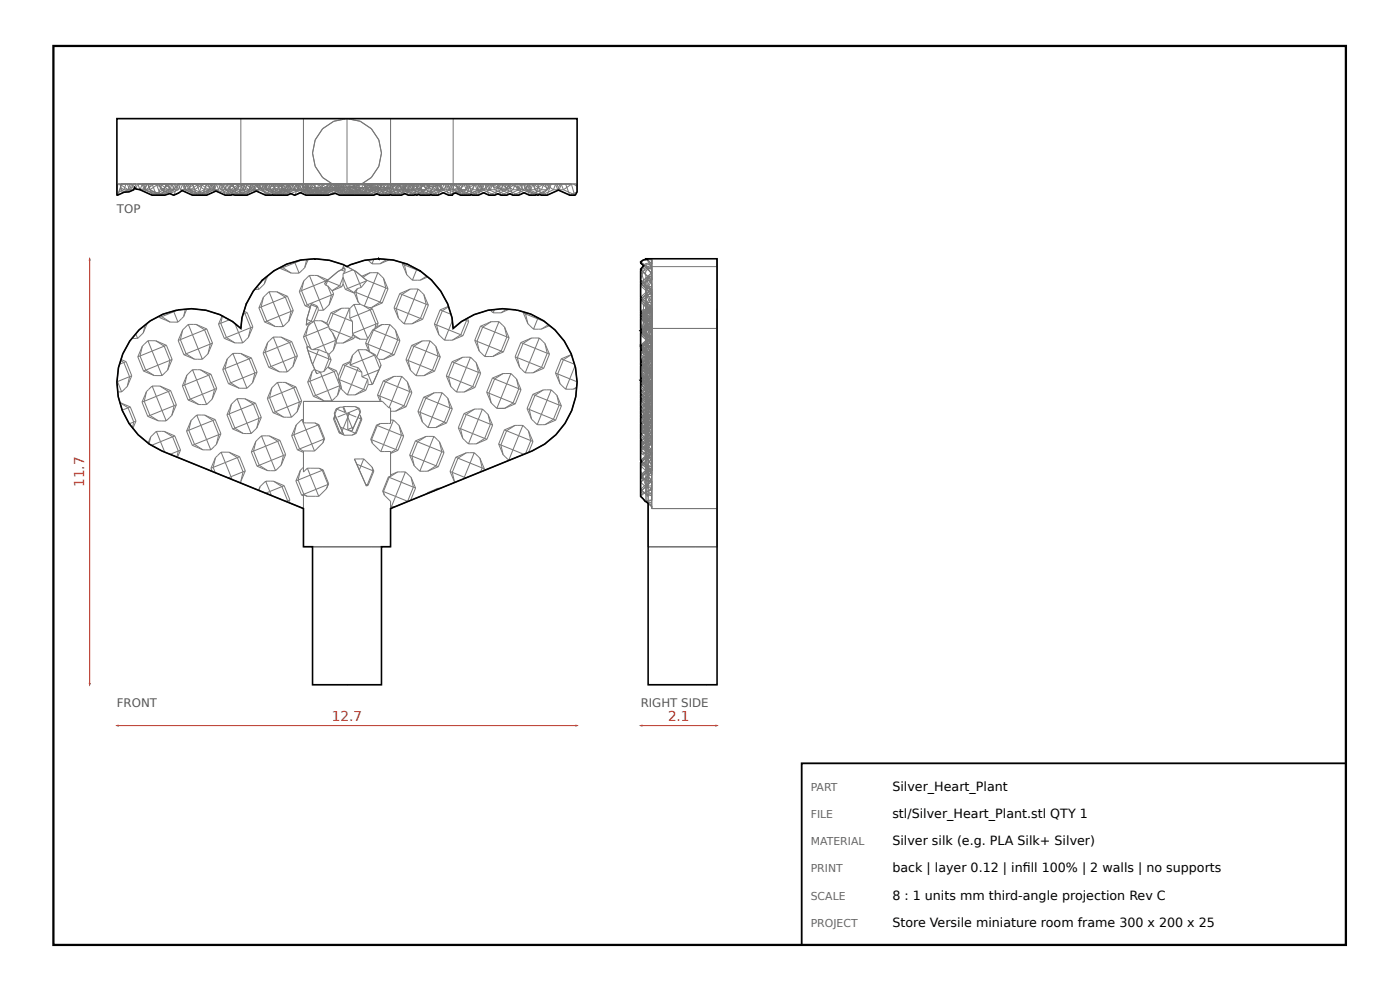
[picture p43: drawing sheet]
<svg xmlns="http://www.w3.org/2000/svg" width="297mm" height="210mm" viewBox="0 0 297 210" stroke-linecap="round" stroke-linejoin="round" font-family="sans-serif">
<defs><g id="words">
<g font-size="2.9" fill="#c0392b">
<text x="17.9" y="103.2" transform="rotate(-90 17.9 103.2)">11.7</text>
<text x="70.4" y="152.9">12.7</text>
<text x="141.7" y="152.9">2.1</text>
</g>
<g font-size="2.7">
<text x="189.3" y="167.6">Silver_Heart_Plant</text>
<text x="189.3" y="173.4">stl/Silver_Heart_Plant.stl QTY 1</text>
<text x="189.3" y="179.2">Silver silk (e.g. PLA Silk+ Silver)</text>
<text x="189.3" y="184.9">back | layer 0.12 | infll 100% | 2 walls | no supports</text>
<text x="217" y="184.9">i</text>
<text x="189.3" y="190.7">8 : 1 units mm third-angle projection Rev C</text>
<text x="189.3" y="196.5">Store Versile miniature room frame 300 x 200 x 25</text>
</g>
<g font-size="2.5" fill="#555">
<text x="24.8" y="45.3">TOP</text>
<text x="24.8" y="150">FRONT</text>
<text x="135.9" y="150">RIGHT SIDE</text>
</g>
<g font-size="2.3" fill="#666">
<text x="172" y="167.6">PART</text>
<text x="172" y="173.4">FILE</text>
<text x="172" y="179.2">MATERIAL</text>
<text x="172" y="184.9">PRINT</text>
<text x="172" y="190.7">SCALE</text>
<text x="172" y="196.5">PROJECT</text>
</g>
</g></defs>
<path d="M11.3 9.7h274.2v190.6h-274.2z" fill="none" stroke="#000" stroke-width=".48"/>
<g fill="none" stroke="#777" stroke-width=".21">
<path d="M24.8 25.1h97.6M25.4 39v.1M25.4 39.1l.5 1.7M25.4 39.1l1.8 1.1M25.6 39l.2 .1M25.6 39.8l.7 .4M25.6 39.8l-.2 .8M25.7 39l-.1 .8M25.8 39.1l-.9 2.3M26 39l-.2 .1M26.7 39l-.4 1.2M27 39l.5 1.2"/>
<path d="M27.6 39l-.4 1.2M28 39l-.5 1.2M28 39l.8 1.1M28.1 39.5l.3 .7M28.1 39.5l-.7 1.2M28.2 39l-.1 .5M28.9 39l-.5 1.2M29 39l.2 .1M29.2 39.1l-.4 1M29.2 39l.5 1.2M29.4 39l-.2 .1M30.1 39l.5 1.2"/>
<path d="M30.2 39l-.5 1.2M30.4 39l.4 1M30.4 39l.5 1.2M31.1 39l-.5 1.2M31.3 39l.5 1.2M31.4 39.1l.9 2.3M31.4 39.1l-.2-.1-.4 1M31.4 39l.2 .9M31.6 39l-.2 .1M31.6 39.9l.6 .6M32 39l-.4 .9M32.1 39l.2 .1"/>
<path d="M32.3 39.1l.9 2.3M32.5 39l-.2 .1M32.7 39l-1.8 1.2M33.2 39.1l.9 2.3M33.2 39.1l-.2-.1 1.8 1.2M33.4 39l-.2 .1M33.6 39l-1.8 1.2M33.7 39l.5 1.2M33.8 39l.5 1.2M33.9 39l1.8 1.2M34.2 39l.1 .1M34.3 39.1l-.8 2.3"/>
<path d="M34.5 39l-.2 .1M34.8 39l1.8 1.2M35.1 39l.1 .1M35.2 39.1l-.8 2.3M35.3 39l-.5 1.2M35.4 39l-.2 .1M35.6 39l.4 1.2M36.1 39l-1.8 1.2M36.2 39l-.5 1.2M36.5 39l.4 1.2M36.5 39l-.5 1.2M37.1 39l-.5 1.2"/>
<path d="M37.4 39l-.5 1.2M37.5 39.5l-1.4 1.5M37.5 39.5l.3 .7M37.6 39l.1 .1M37.7 39l-.2 .5M37.7 39.1l-.8 2.3M37.8 39l.5 1.2M37.9 39l-.2 .1M38.3 39l-.5 1.2M38.7 39l.5 1.2M38.8 39l-.5 1.2M39 39l.3 .9"/>
<path d="M39 39l.5 1.2M39.3 39.9l.3-.9-.4 1.2M39.3 39.9l-1.4 1M39.6 39l.4 1.2M39.8 39l.2 .1M39.9 39l.5 1.2M40 39.1l.8 2.3M40.2 39l-.2 .1M40.5 39l-.5 1.2M40.7 39l.2 .1M40.8 39l.5 1.2M40.9 39.1l.8 2.3"/>
<path d="M41 39l-.1 .1M41.3 39l-1.8 1.2M41.6 39l.2 .1M41.6 39l1.8 1.2M41.8 39.1l.8 2.3M41.9 39l-.1 .1M42.2 39l-1.8 1.2M42.5 39l1.8 1.2M42.7 39l.2 .1M42.9 39.1l.2-.1-1.8 1.2M42.9 39.1l-.8 2.3M43.4 39l1.8 1.2"/>
<path d="M43.6 39l.2 .1M43.8 39.1l-.9 2.3M43.9 39l-.5 1.2M44 39l-.2 .1M44.1 39l.5 1.2M44.5 39l.2 .1M44.7 39.1l-.9 2.3M44.9 39l-.2 .1M45.1 39l-.5 1.2M45.6 39l-.4 1.2M45.7 39l-.5 1.2M45.9 39l.5 1.2"/>
<path d="M46 39l-.5 1.2M46.4 39l.4 1.2M46.8 39l.1 .1M46.9 39l-.5 1.2M46.9 39.1l.2-.1 .1 .3M46.9 39.1l.9 2.3M47.2 39.3l-.4 .9M47.2 39.3l1.5 1.7M47.3 39l.4 1.2M47.6 39l.4 1.2M48.2 39l.4 1.2M48.2 39l-.5 1.2"/>
<path d="M48.5 39l.4 1.2M48.6 39l1.8 1.2M49.1 39l-.5 1.2M49.2 39l.2 .1M49.4 39l.4 1.2M49.4 39.1l.9 2.3M49.6 39l-.2 .1M49.8 39l-1.8 1.2M50.1 39l.2 .1M50.3 39.1l.9 2.3M50.5 39l-.2 .1M50.7 39l-1.8 1.2"/>
<path d="M50.8 39l-.4 1.2M50.9 39l-1.7 1.7M51.1 25.1v16M51.3 39l.2 .1M51.5 39.1l-.9 2.3M51.6 39l-1.8 1.2M51.7 39l-.2 .1M51.8 39l-.1 1M52 39l1.7 1.2M52 39l-.4 1.2M52.2 39l.2 .1M52.4 39.1l-.9 2.3"/>
<path d="M52.4 39l-.4 1.2M52.5 39l-.1 .1M52.7 39l.5 1.2M53.1 39l.1 .1M53.2 39.1l-.8 2.3M53.4 39l-.2 .1M53.6 39l.5 1.2M53.6 39l-.4 1.2M54 39l.6 .8M54.2 39l-.5 1.2M54.3 39l-.5 1.2M54.5 39l.5 1.2"/>
<path d="M54.6 39.8l1.1 .1h.7M54.7 39l.2 .1M54.8 39l.2 .5M54.9 39.1l-.3 .7M54.9 39l.5 1.2M55 39.5l1.4 1.5M55 39l-.1 .1M55.2 39l-.2 .5M55.3 39l.2 .1M55.4 39l-.4 1.2M55.5 39.1l.9 2.3M55.7 39l-.2 .1"/>
<path d="M55.8 39l.5 1.2M55.9 39l-.5 1.2M56.1 39l.3 .9M56.1 39l.5 1.2M56.2 39l.2 .1M56.4 39.1l.8 2.3M56.6 39l-.2 .1M56.7 39l.5 1.2M56.8 39l-.5 1.2M56.8 39l-1.8 1.2M56.8 39l-.4 .9M56.9 39l.2 .1"/>
<path d="M57 39l.5 1.2M57.1 39.1l.9 2.3M57.1 39l1.8 1.2M57.3 39l-.2 .1M57.7 39l-.5 1.2M57.8 39l.2 .1M57.9 39l.5 1.2M58 39.1l.9 2.3M58 39l1.8 1.2M58.2 39l-.2 .1M58.2 39l.2 .1M58.4 39l-1.8 1.2"/>
<path d="M58.4 39.1l-.8 2.3M58.6 39l-.2 .1M58.7 39l.2 .1M58.7 39l1.8 1.2M58.9 39.1l.8 2.3M59.1 39l-.2 .1M59.3 39l-1.8 1.2M59.4 39l-.5 1.2M59.4 39l.5 1.2 2.6 1.2M59.5 39l.5 1.2M59.6 39l1.8 1.2M59.6 39l.5 1.2"/>
<path d="M59.9 39l.1 .1M60 39.1l.2-.1-1.8 1.2M60 39.1l-.8 2.3M60.3 39l-.5 1.2M60.5 39l1.8 1.2M60.6 39l-.5 1.2M60.7 39l.2 .1M60.9 39.1l-.8 2.3M61 39l-.5 1.2M61.1 39l-.2 .1M61.5 39l-.5 1.2M61.6 39l.2 .1"/>
<path d="M61.8 39l-1.8 1.2M61.8 39.1l-.8 2.3M62 39l-.2 .1M62.1 39l.5 1.2M62.2 39l-.5 1.2M62.8 39l-.4 1.2M63 39l.5 1.2M63.2 39l.2 .1M63.4 39.1l-.8 2.3M63.5 39l.5 1.2M63.6 39l-.2 .1M63.7 39l-.5 1.2"/>
<path d="M63.9 39l.2 .1M64 39l.5 1.2M64 39l-.5 1.2M64.1 39.1l.8 2.3M64.2 39l-.1 .1M64.4 25.1v14.7h18.5v-14.7M64.4 39.7l-.8 .5M64.4 39l.5 1.2M64.4 39l-.4 1.2M64.6 39l.5 1M64.7 39l.5 1.2M65 39v.5"/>
<path d="M65 39.5l1 .7M65 39.5l.1 1.2M65.1 39.8l-.6 .4M65.1 39l.1 .9M65.2 39.9l.1 .6M65.2 39l.3 .7M65.2 39.8l.6 1.6M65.3 39l.4 1.2M65.3 39l-.4 1.2M65.4 39l-.3 1M65.5 39l.2 .1M65.5 39.7l.5 .5 .3 .2"/>
<path d="M65.5 39.7l-.3 .2M65.7 39.1l.8 2.3M65.8 39l.1 .8M65.9 39l-.2 .1M65.9 39.8l.2 .7M65.9 39.8l-.7 .4M66 39l.4 .2M66.2 39l-.5 1.2M66.4 39.2l-.4 1M66.5 39l.5 1.2M66.6 39.1l.8 2.3M66.6 39.1l-.2 .1"/>
<path d="M66.6 39.1h.1M66.6 39v.1M66.7 39.8l-.6 1.6M66.7 39l-.1 .1M66.8 39l.4 1.1M66.8 39.8l.7 .4M67.3 39l1.8 1.2M67.5 39.6l-.3 .5M67.5 39.6l-.3 .6M67.5 39v.6M67.6 39.8l-.6 1.6M67.7 39.8l-.2 .4"/>
<path d="M67.7 39.8l.7 .4M68.2 39l1.4 1M68.4 39l.2 .1M68.6 39.1l-.9 2.3M68.7 39l-1.7 1.2M68.8 39l-.2 .1M68.9 39.8l-.2 .4M69.2 39.8l.4 .4M69.3 39.6l-1.7 .8M69.3 39.6l-.7 1.8M69.3 39l.3 1M69.5 39.5l-.2 .1"/>
<path d="M69.5 39.5l.3 .7M69.5 39.3l-.8 .9-.6 .2M69.5 39.3l1.4 .9M69.6 40v.2l.2 .1M69.6 39l-.1 .3M69.7 39.8l-.1 .4M69.8 39l-.3 .5M69.8 39l.5 1.2M70.2 39l-.4 1.2M70.4 39.1l-.9 2.3M70.4 39.1l-.2-.1 .5 1.2M70.4 39.1l-.9 1.1-.4 .2"/>
<path d="M70.4 39.1l1.7 1.1M70.5 39l-.1 .1M70.6 39l-.2 .1M70.7 39l.5 1.2M70.7 39.8l.2 .4M70.8 39l-.5 1.2M70.9 39.8l.1 .4 1.2 .9M71.1 39.8h.1M71.1 39.8l-.2 .4M71.1 39.8l.2 .6M71.3 39.8l.2 .4M71.4 39.7l-.1-.7-.4 1.2"/>
<path d="M71.4 39.7h.1M71.4 39.7l.6 1.7M71.4 39.7l-.8 .5-.8 .2M71.4 39.7l-.2 .5M71.6 39l.5 1.2M71.8 39v.7M71.8 39.7l.2 .5M72 39.8l.1 .4M72.1 39.8l-.6 .4M72.2 39.6l-.4 .1M72.2 39.6l-.2 .6M72.3 39v.4"/>
<path d="M72.3 39.4l-.1 .2M72.5 39l-1.8 1.2M72.5 39l-.2 .4M72.5 39l-.4 1.2M72.6 39l.2 .5M72.8 39.8l.4 1.2-1.7-.8M72.8 39.8l-.7 .4M72.8 39.5l.3 .1M72.8 39l1.8 1.2M72.9 39.8l.6 1.6M72.9 39.8l-.3 .7M73 39.8l-.4 .9"/>
<path d="M73 39v.1M73 39.1l-.2 .4M73 39.1l1.9 2.2M73.1 39.8l.1 .2M73.1 39.8l-.7 .8M73.1 39.6l.1 .4M73.1 39.6v.2M73.3 39l.4 1.2M73.5 39l.2 .1M73.6 25.1v13.9M73.7 39.1l.9 2.3M73.9 39l-.2 .1"/>
<path d="M73.9 39l.2 .1M74.1 39.1l-.8 2.3M74.2 39h.1M74.2 39v1.6M74.2 39l-.1 .1M74.2 39l.1 .5M74.3 39.5v.6M74.3 39.5l-1.1 .7M74.7 39.8l.7 .4M74.8 39l-.5 1.2M74.9 39l.2 .1M75.1 39l-.5 1.2"/>
<path d="M75.1 39.1l.9 2.3M75.2 39.8l.5 1.2M75.2 39.5l.6 .7 .8 .3M75.2 39.5l.3 .7M75.2 39.2v-.2l-.3 1M75.2 39.2l-1.5 1M75.2 39.2v.3M75.3 39l-.2 .1M75.3 39l1.8 1.2M75.4 39.8l.6 .4-2.5 1.2M75.6 39.8l-.2 .4M75.8 39l.2 .1"/>
<path d="M76 39l-.5 1.2M76 39.1l.9 2.3M76.2 39l-.2 .1M76.2 39.8l-.3 .7M76.4 39l-1.5 1M76.4 39.8l.2 .4M76.5 39.8l-.1 .4-1.4 1M76.5 39l.7 .3M76.7 39l.3 1M76.8 39.8l-.2 .4M77.2 39.8l-.6 1.6M77.2 39.3l1.3 .9"/>
<path d="M77.2 39.3l.1 .1M77.3 39.4l.8 2M77.6 39l.4 1.2M77.6 39l-.5 1.2M77.6 39l1.8 1.2M77.7 39.8v.3M77.9 39h.1M77.9 39l.1 .2M78 39.2l1.1 .6M78 39.2l-.8 2.2M78.1 39l1.2 1.1M78.1 39.8l-.2 .4"/>
<path d="M78.1 39l-.1 1.2M78.3 39l.1 .3M78.3 39l-1 .4M78.4 39.3l1.2 .4M78.4 39.3l-.4 .9M78.5 39l-1.5 1M78.6 39.8l.2 .4M78.8 39l.1 .1M78.8 39l1.8 1.2M78.9 39.1l-.8 2.3M78.9 39.1l.4 1M78.9 39.8l.2 .4"/>
<path d="M79 39.8l-.2 .4M79 39l-.5 1.2M79.1 39l1.3 1.3 .2-.1M79.1 39l-.2 .1M79.1 39h.1M79.1 39.8l.1 .4M79.3 39.8l-.2 .4M79.5 39.7l.3 .5M79.5 39.7l-.4 .1M79.6 39.7l-.2 .5M79.9 39.8l.1 .4M79.9 39l-.4 .7"/>
<path d="M79.9 39.5l-.3 .2M79.9 39.5l.7 1.9M80 39l.1 .1M80.1 39l.5 1.2M80.1 39.1l-.8 2.3M80.2 39l-.4 1.2M80.3 39l-.2 .1M80.4 39l-.5 .5M80.6 39l1.4 1M80.7 39l.1 .6M80.7 39.8l-.7 .4M80.8 39.8l.6 1.6"/>
<path d="M80.8 39.6l-.2 .6M80.8 39.6l.3 .2M80.8 39l-.2 1.2M81 39l-1.8 1.2M81.1 39l-.5 1.2M81.2 39.8l.2 .4M81.3 39l.5 1.2M81.5 39.8l-.1 .4M82.3 39l-.5 1.2M82.4 39.8l.2 .4M82.5 39l.2 .1M82.5 39.8l.6 1.6"/>
<path d="M82.7 39l-.7 1M82.7 39.1l-.9 2.3M82.9 39l-.2 .1M82.9 39.5l1.1 .7M82.9 39l.2 .1M83.1 39.1l.8 2.3M83.2 39l-.1 .1M83.3 39l.2 .1M83.5 39.1l.1-.1-.4 1.2M83.5 39.1l-.9 2.3M83.8 39l2.7 1.2M84.4 39l-1.8 1.2"/>
<path d="M84.4 39l-.4 1.2M84.5 39l-.4 1.2M84.7 39l.5 1.2M84.8 39l.5 1.2M84.8 39l-.4 1.2M85 39l.2 .1M85.2 39.1l-.9 2.3M85.3 39l.5 1.2M85.4 39l-.2 .1M85.5 39l.4 1.2 2.5 1.2M85.6 39l.2 .1M85.6 39l-.4 1.2"/>
<path d="M85.8 39.1l.8 2.3M85.8 39l.2 .1M86 39l-.2 .1M86 39.1l.2-.1-.5 1.2M86 39.1l-.9 2.3M86.1 39l.5 1.2M86.3 39l-.5 1.2M86.4 39l.5 1.2M86.9 39l.5 1.2M87.1 39l-1.8 1.2M87.2 39l.5 1.2M87.5 39.1l-.2-.1 .5 1.2"/>
<path d="M87.5 39.1l.9 2.3M87.7 39l-.2 .1M87.9 39l-.5 1.2M88.1 39l.2 .1M88.1 39l.5 1.2M88.2 39l-.5 1.2M88.3 39.1l.9 2.3M88.5 39l-.2 .1M88.5 39l.2 .1M88.7 39l.4 1.2M88.7 39.1h.4M88.7 39.1l-.9 2.3"/>
<path d="M89.1 39.1l.8 2.3M89.2 39l1.3 .9M89.3 39l-.2 .1M89.6 39l-1.8 1.2M89.6 39l-.5 1.2M89.7 39l-.5 1.2M89.9 39l1.8 1.2M90.4 39l-1.8 1.2M90.5 39.9l.2-.9 1.8 1.2M90.5 39.9l-1.1 1M90.6 39l.3 .6M90.8 39.1l-.1-.1 .2 .6"/>
<path d="M90.8 39.1l.9 2.3M90.9 39.6h1.1M90.9 39l-.5 1.2M91 39l-.2 .1M91.1 39l.1 .1M91.2 39.1l-.8 2.3M91.4 39l-.2 .1M91.8 39l.2 .1M92 39.1l-.8 2.3M92.1 39l-1.8 1.2M92.2 39l.4 1.2M92.2 39l-.5 1.2"/>
<path d="M92.2 39l-.2 .1M92.5 39l.4 1.2M92.5 39l1.8 1.2M92.9 39l-.9 .6M93 39l-.5 1.2M93.1 39l-.5 1.2M93.2 39l.5 1.2M93.4 39l.4 1.2M93.4 39l-.5 1.2M93.4 39l-1.4 .6M93.6 39l.2 .1M93.8 39.1l-.9 2.3"/>
<path d="M93.9 39l-.1 .1M94.1 39l.2 .1M94.2 39l-.5 1.2M94.3 39.1l.9 2.3M94.5 39l-.2 .1M94.7 39l.5 1.2M94.7 39l-.4 1.2M95 39l.5 1.2M95.1 39l.1 .3M95.2 39.3l-1.4 .9M95.2 39.3l.5 1.7M95.5 39l.4 1.2"/>
<path d="M95.6 39l-.4 1.2M95.9 39l.5 1.2M96.1 25.1v16M96.4 39l-.5 1.2M96.5 39l1.9 2M96.9 39.1l-.2-.1 .5 1.2M96.9 39.1l.8 2.3M97 39l-.1 .1M97.2 39l.5 1.2M98.2 39l-.4 1.2M98.4 39l.5 1.2M98.5 39l1.8 1.2"/>
<path d="M98.9 39l-1.7 1.2M99.2 39l-.3 1M99.2 39l.2 .1M99.4 39.1h.4M99.4 39.1l.9 2.3M99.4 39l-.4 1.2M99.8 39.1l-.9 2.3M100 39l-.2 .1M100.4 39l.2 .1M100.6 39.1l.2-.1-.5 1.2M100.6 39.1l-.9 2.3M100.7 39l-1.8 1.2"/>
<path d="M100.7 39l.5 1.2M101.7 39l-.5 1.2M101.8 39l.5 1.2M101.9 39l.5 1.2M102 39l-.5 1.2M102.2 39l.1 .1M102.3 39.1l-.8 2.3M102.5 39l-.2 .1M102.6 39l-.6 1.2-3.1 1M102.9 39.1l-.2-.1-.4 1.2M102.9 39.1l.9 2.3M103.1 39l-.2 .1"/>
<path d="M103.3 39l.4 1.2M103.3 39l-.5 1.2M103.5 39l.5 1.2M104 39l.9 .8M104.6 39.1l-.1-.1 .4 1.2M104.6 39.1l.3 .7M104.8 39l-.2 .1M104.9 39.8l1.7 .1h.9M105.3 39l.1 .1M105.4 39.1l.9 2.3M105.6 39l-.2 .1M105.6 39l.2 .1"/>
<path d="M105.8 39l.5 1.2M105.8 39.1l-.8 2.3M106 39l-.2 .1M106.3 39l1.2 .9M106.7 39l-1.8 1.2M107 39l.5 1.2M107.1 39l1.7 1.2M107.8 39l.2 .1M108 39.1l.8 2.3M108 39l-.5 1.2M108 39l-.5 .9M108.1 39h.1"/>
<path d="M108.1 39l-.1 .1M108.1 39l3 1.3M108.2 39l.2 .1M108.4 39.1l-.9 2.3M108.5 39l-.1 .1M109.3 39l-.5 1.2M109.6 39l.5 1.2M110.2 39l-.4 1.2M110.5 39l.5 1.2M110.5 39l-.4 1.2M110.7 39l.2 .1M110.9 39.1l-.9 2.3"/>
<path d="M111 39l.5 1.2M111.1 39l-.2 .1M111.1 39l.5 1.2 2.6 1.2M111.3 39l.2 .1M111.5 39.1l.8 2.3M111.6 39l-.1 .1M111.8 39l.5 1.2M112 39l-.5 1.2M113.2 39.1l-.2-.1 .5 1.2M113.2 39.1l.9 2.3M113.4 39l-.2 .1M113.8 39l.2 .1"/>
<path d="M114 39.1h.4M114 39.1l.9 2.3M114.4 39.1l-.9 2.3M114.6 39l-.2 .1M114.8 39l1.5 1M115.3 39l-1.8 1.2M115.4 39l-.5 1.2M116.6 39l-.5 1.2M116.6 39l-.3 1M116.7 39l.2 .1M116.9 39.1l-.8 2.3M117.1 39l-.2 .1"/>
<path d="M117.8 39l.5 1.2M117.9 39l-.5 1.2M118.1 39l.5 1.2M118.8 39l-.5 1.2M119.1 39l.4 1.2M119.1 39l-.5 1.2M119.8 39l.2 .1M120 39.1l.9 2.3M120.2 39l-.2 .1M121.2 39v.1M121.2 39.1l-1.7 1.1M121.2 39.1l.7 2.2"/>
<path d="M121.7 39l.6 .5M122.3 39.5v-.5h-97.3l-.2 2.3M122.3 39.5l.1 1.2M24.8 41.3v.1M24.8 41.3l.1 .1M24.8 41.4h.1M25.4 40.6l-.6 .8M25.9 40.8h.1M26.3 40.2h2.1M26.3 40.2l-.9 .4M27.2 40.2l-1.3 .6M27.4 40.7l-1.5 .1"/>
<path d="M27.5 40.2l-2.6 1.2M28.4 40.2l-1 .5M29.7 40.2h2.1M29.7 40.2l2.6 1.2M30.6 40.2l2.6 1.2M30.8 40l-1.3 .2-.7-.1M30.9 40.2l2.6 1.2M31.8 40.2l2.6 1.2M32.2 40.5l1.9 .9M32.2 40.5l2.8 .9M32.3 41.4h2.7M34.2 40.2h.1"/>
<path d="M34.2 40.2l2.6 1.2M34.3 40.2l2.6 1.2M34.8 40.2h3M34.8 40.2l-2.5 1.2M35.7 40.2l-2.5 1.2M36 40.2l-2.5 1.2M36.1 41l-1.1 .4M36.6 40.2l-2.5 1.2M36.8 41.4h.1M36.9 40.2l-2.5 1.2M37.8 40.2l-1.7 .8M37.9 40.9l-1.1 .5"/>
<path d="M37.9 40.9l-1 .5M38.3 40.2h3M38.3 40.2l2.5 1.2M39.2 40.2l2.5 1.2M39.5 40.2l2.6 1.2M40 40.2l2.6 1.2M40.4 40.2l2.5 1.2M40.8 41.4h3M41.3 40.2l2.5 1.2M43.4 40.2h3M43.4 40.2l-2.6 1.2M44.3 40.2l.5-1.2 .4 1.2"/>
<path d="M44.3 40.2l-2.6 1.2M44.6 40.2l-2.5 1.2M45.2 40.2l-2.6 1.2M45.2 40.2l2.6 1.2M45.5 40.2l-.5-1.2 .7 1.2 2.7 .9M45.5 40.2l-2.6 1.2M46.4 40.2l-2.6 1.2M46.8 40.2h3M46.8 40.2l1.9 .8M47.7 40.2l2.6 1.2M47.8 41.4h1.2M48 40.2l2.6 1.2"/>
<path d="M48.4 41.1l.6 .3M48.6 40.2l2.6 1.2M48.7 41l1.1 .4M48.9 40.2l2.6 1.2M49.2 40.7l-.8 .4M49.2 40.7l-.2 .7M49.8 41.4h2.6M49.8 40.2l2.6 1.2M50.4 40.2h1.2M50.4 40.2l-2.6 1.2M51.1 41.1l-1.3 .3M51.6 40.2l-2.6 1.2"/>
<path d="M51.6 40.2l-.5-1.2 1.8 1.2M51.6 40.4l-.5 .7M51.7 40l-.1 .4M51.7 40l.3 .2M52 40.2h3M52 40.2l-.4 .2M52.9 40.2l.4-1.2 .5 1.2M52.9 40.2l-2.6 1.2M53.2 40.2l-2.6 1.2M53.7 40.2l-2.5 1.2M53.8 40.2l2.6 1.2M54.1 40.2l.4-1.2 .5 1.2"/>
<path d="M54.1 40.2l-2.6 1.2M55 40.2l-2.6 1.2M55 40.2l2.6 1.2M55.4 40.2h3M55.4 40.2l2.6 1.2M55.7 59.4l-1.1 1.3M55.7 59.4l-2 2.3M56.3 40.2l2.6 1.2M56.4 41.4h1.2M56.4 41l1.2 .4M56.4 41l.8 .4M56.4 58.8l.4-.3-.7 1.7"/>
<path d="M56.4 58.8l-.3 1.4M56.4 58.8l-.7 .6M56.6 40.2l2.6 1.2M57.2 40.2l2.5 1.2M57.5 40.2l2.6 1.2M58 41.4h3M58.4 40.2l2.6 1.2M58.9 40.2h8.3M58.9 40.2l-2.5 1.2M59.5 56.9l2.3 1M59.8 40.2l-2.6 1.2M59.9 56.5l-.5 .2 .1 .2"/>
<path d="M59.9 56.5l.1 .2M60 56.7l-.5 .2M60 56.7l1.8 1.2M60 40.2l2.6 1.2M60.1 40.2l-2.5 1.2M60.5 40.2l-2.5 1.2M60.7 40.4l-3.1 1M60.8 56l-.9 .5M60.8 56l-2.7 1.4-2.4 2M61 40.1l-.3 .3M61 40.1v.1M61 40.1l.3-1.1 .4 1.2"/>
<path d="M61 40.2l-.3 .2M61.4 40.2l.5-1.2 .5 1.2M61.4 40.2l-2.5 1.2M61.7 40.2l-2.5 1.2M61.8 57.9h1.4M62.3 40.2l.5-1.2 .4 1.2M62.3 40.2l-2.6 1.2M62.4 40.2l2.5 1.2M62.5 55.5l.1 .2M62.5 55.5l-1.7 .5M62.5 41.4h.1M62.6 55.7l-2.6 1"/>
<path d="M62.6 55.7l.8 2.1M62.6 40.2l.5-1.2 .5 1.2M62.6 40.2l-2.5 1.2M63.2 40.2l2.6 1.2M63.4 57.8l-.2 .1M63.5 40.2l-2.5 1.2M63.6 40.2l2.5 1.2M63.6 57.8l-.4 .1M63.6 57.8h-.2M63.8 55.1l-1.3 .4M63.8 55.1h.3l-1.5 .6M63.8 55.1l-3 .9"/>
<path d="M64 40.2l2.5 1.2M64.1 40.7l-1.6 .7M64.1 40.7l-1.5 .7M64.4 59.5l-.4 2.1M64.4 59.5l-.9 2.3M64.5 40.2l2.5 1.2M64.6 56.7l-1 1.1M64.9 40.2l2.5 1.2M64.9 41.4h4.7M65.1 40l-1 .7M65.1 40.7l.9 .1M65.2 40.2l2.5 1.2"/>
<path d="M65.3 40.5l1 .9 .5-.4M65.3 40.5l1.9 .9M65.4 55l-.8 1.7M65.5 58.5l-1.1 1M65.7 58.5h-.2M65.7 58.5l2.9 7.2M65.7 40.2l2.6 1.2M65.9 58.4l-.4 .1M65.9 58.4l-.2 .1M65.9 58.4h1.4M66 40.2l-.9 .5M66.1 40.5l-.1 .3"/>
<path d="M66.3 40.4l2.3 1M66.3 40.4h1.3M66.8 54.9l-3 .2M66.8 54.9l-1.7 .1-.5 1.7M66.8 54.9l3.1 .3 2.9 .9M67 40.2l2.5 1.2M67.2 40.1l-1.1 .4M67.2 40.1v.1M67.2 40.1l.8 .3M67.2 40.1l-.4 .9M67.2 40.2l-1.2 .6M67.3 58.4l2.3 1"/>
<path d="M67.3 58.4l1.8 1.1M67.5 40.2h6.2M67.5 40.2l-2.6 1.2M67.6 40.4l-.4 1M68 40.4l.3 1M68 40.4h.1M68.1 40.4l-1.3 .6M68.4 40.2l.1-.4 .2 .4M68.4 40.2l-2.6 1.2M68.7 40.2l-2.6 1.2M68.8 40.4l.6 .9M69.1 59.5l-5.1 2.1"/>
<path d="M69.1 59.5l.1 .2M69.1 40.2l.5-1.2-.4 1.2-.4 .2M69.1 40.2l-2.6 1.2M69.1 40.4h-.3M69.1 40.4l.4 1M69.2 59.7l-.4 .4M69.3 59.6l-.1 .1M69.3 59.6l-.5 .5M69.4 59.5l.2-.2-.1 .2M69.4 59.5h.1M69.4 59.5l-.1 .1M69.4 41.3l.2 .1"/>
<path d="M69.4 41.3l.1 .1M69.5 59.5l-.4 1M69.5 59.5l2.6 1.1M69.6 59.4l-.5 .1M69.6 59.4l-.3 .2M69.6 40.2l-2.6 1.2M69.8 40.2l-2.6 1.2M69.8 40.3v.1M69.8 40.3l-2.4 1.1M69.8 40.4l2.2 1M70.3 40.2l-2.6 1.2M70.7 40.2l2.6 1.2"/>
<path d="M70.9 40.2l-2.6 1.2M70.9 40.2l.4 .2M71.2 40.2l-2.6 1.2M71.3 40.4l1.3 .1M71.6 40.6l1.9 .8M72 40.2l2.6 1.2M72 41.4h7.3M72.1 40.2l-2.6 1.2M72.1 40.2l.5 .3M72.2 41.1l.6 .3M72.4 40.6l-2.8 .8M72.6 40.7l-.4 .4"/>
<path d="M72.6 40.7l.2 .7M72.6 57.1l-.9 .5-2.1 1.8M72.8 58.1v2.1M72.8 40.3l2.1 1M72.8 57l-.2 .1M72.8 56.1l.2 .1M73 56.2l-.4 .9M73 56.2h.1M73 56.2l-.2 .8M73 56.2l2.5 1.4M73.1 56.8l.1 .4M73.1 56.8l-.7 .4 .8 .3"/>
<path d="M73.1 56.8l-.3 .2M73.1 56.8h.1M73.2 40v.3M73.2 57.2v.3M73.2 57.5l-.4 .6M73.2 40.3h-.4M73.2 40.3l-.8 .3M73.2 40.2l-.4-1.2v1.3M73.2 40.2l2.6 1.2M73.7 40.2l2.6 1.2M73.8 41.4v-.4l.9 .4M73.8 41.3l.3-.2-.1 .3z"/>
<path d="M74.2 40.6l1.8 .8M74.2 40.6l.6 .1M74.3 40.1v.1M74.3 40.2h.1M74.3 40.2l2.6 1.2M74.3 40.2l1.7 .6M74.6 40.2h.3M74.6 40.2l-2.6 1.2M74.6 40.6h.1M74.6 40.6l.2 .4M74.8 40.3v.4M74.8 40.3l2.4 1.1"/>
<path d="M74.8 40.7l-1.5 .7M74.8 41l-.1 .4M74.8 41l.2 .2M74.9 40.2l-.1 .1M74.9 40v.2M75 41.2l-.3 .2M75.2 57.4l-.3-.2-2.1 .9M75.2 57.4l1.4 3.5M75.2 57.4l.3 .2M75.4 40.2h1.2M75.4 40.2l-2.6 1.2M75.5 40.2l2.6 1.2"/>
<path d="M75.5 57.6l2.3 1.8M75.6 40.7l-1.6 .7M75.7 41l.9 .4M75.9 40.5l-1.3 .1M76 40.8l.8 .1M76 40.8l-.2 .6M76.6 40.2l-.7 .3M76.6 40.5l1.2 .2M76.6 40.5l-.3 .9M76.7 58.6l1.8-.8-1.5 1zM76.8 40.8v.1M76.8 40.8l1.3 .6"/>
<path d="M76.8 40.9l-1 .5M77 40l.7 .7M77.1 40.2h5.5M77.1 40.2l-2.5 1.2M77.3 55.2l-2.9 .9-.8 .4-.8-.4M77.6 40.4l-1.4 1-.5-.4M77.7 40.7h.1M77.7 40.7l1.6 .7M77.7 40.1l-.1 .3M77.7 40.1l.2 .1M77.8 59.5l-4.1 1.7M77.8 40.7h.1"/>
<path d="M77.8 59.4v.1M77.8 59.5l-1.2 1.4M77.8 59.4h-.1l1.6 .6M77.8 40.7l-2.6 .7-.3-.1M77.8 40.7l-1.5 .7M77.9 40.2l-.3 .2M78 40.2l-1.2 .6M78 40.2h.1M78 40.2l2.6 1.2M78.1 55.1l.7 .7M78.1 55.1l-.8 .1M78.5 40.2l-2.5 1.2"/>
<path d="M78.8 55.8l.3 .1M78.8 55.8l.1 .1M78.8 40.2l2.6 1.2M78.9 55.9h.2M79.1 40.2l-2.5 1.2M79.2 40.2l2.6 1.2M79.3 55l-1.2 .1M79.3 55l-.4 .9M79.4 40.2l-2.5 1.2M79.8 40.2l-2.6 1.2M80 57.8h-1.5M80 57.8l.3 .2"/>
<path d="M80 57.8l.1 .1M80 40.2l2.6 1.2M80.1 57.9l.2 .1M80.1 57.9l-.8 2.1M80.3 58l1.1 1M80.4 54.9l3.1 .2M80.4 54.9l-3.1 .3M80.4 54.9l-1.1 .1M80.6 40.2l2.5 1.2M80.6 55.9h-1.5M80.6 41.4h2M80.6 40.2l-2.5 1.2"/>
<path d="M81.4 59l.9 2.2M81.4 59l.4 2M81.4 40.2l2.5 1.2M81.8 40.2l1.8-1.2 .5 1.2M81.8 40.2l2.5 1.2M81.8 40.2l-.4-1.2 1.8 1.2M81.8 40.2l-2.5 1.2M82 40l-1.6 .2-1.1-.1M82.6 40.2l2.5 1.2M82.7 55.1l-2.1 .8M82.7 55.1h.8M82.7 55.1l-.7-.1-1.4 .9"/>
<path d="M83.1 41.4h2M83.2 40.2h2.1M83.2 40.2l-2.6 1.2M83.5 55.1l2.9 .9M84 40.2l-2.6 1.2M84.1 40.2l2.5 1.2M84.4 40.2l-.5-1.2 1.8 1.2M84.4 40.2l-2.6 1.2M85.2 40.2l-2.6 1.2M85.3 40.2l2.5 1.2M85.3 56l1 2.2M85.3 56l.5 .2"/>
<path d="M85.7 40.2h2.9M85.7 40.2l-2.6 1.2M85.8 56.2l3.6 1.4M85.8 56.2l.5 2M85.8 40.2l2.6 1.2M85.9 55.9l-.4-.2-.2 .3M85.9 55.9l-.1 .3M85.9 55.9l.5 .1M86.3 58.2l1 1.1M86.4 56l2.7 1.4M86.5 40.2l.6-1.2-.5 1.2M86.5 40.2l-2.6 1.2"/>
<path d="M86.6 40.2l2.6 1.2M86.6 41.4h1.2M86.9 40.2l.5-1.2 1.8 1.2M86.9 40.2l-2.6 1.2M87.3 59.3l.4 .1M87.3 59.3h.2M87.4 40.2l2.5 1.2M87.5 59.3l.2 .1M87.7 40.2l-2.6 1.2M87.8 40.2l2.6 1.2M88.4 41.4h.1M88.6 40.2l2.6 1.2"/>
<path d="M89.1 40.2h1.3M89.1 40.2l2.6 1.2M89.1 57.4a15.7 15.7 0 0 1 6.8 10M89.1 57.4l-.7-.3-.9 2.2M89.1 57.4l.3 .2M89.2 59.4h-1.5M89.2 41.4h2M89.2 40.2l-2.6 1.2M89.4 57.6l1.1 .9-1.3 .9M89.4 40.9l-1 .5M90.3 40.2l-.4-1.2 .5 1.2M90.3 40.2l2.6 1.2"/>
<path d="M90.4 40.2l-2.6 1.2M90.7 58.7l-1.5 .7M91.7 41.4h1.2M91.7 40.2h2.1M91.7 40.2l-2.5 1.2M92.5 40.2l-2.6 1.2M92.6 40.2l2.6 1.2M92.9 40.2l-2.5 1.2M93.7 40.2l-2.5 1.2M93.8 40.2l1.9 .8M94.3 40.2h2.9M94.3 40.2l-2.6 1.2"/>
<path d="M95.2 40.2l2.5 1.2M95.2 41.4h.8M95.5 40.2l.5-1.2 1.8 1.2M95.5 40.2l-2.6 1.2M95.7 41l.3 .4M95.9 40.2l2.6 1.2M96.1 41.1l-.1 .3M96.4 40.2l1.8-1.2-.5 1.2M96.4 40.2l2.5 1.2M97.2 40.2l2.5 1.2M97.7 40.2h1.3M97.7 40.2l2.6 1.2"/>
<path d="M97.7 41.4h2M97.8 40.2l-2.6 1.2M98.4 41l.1 .4M98.4 41l.5 .2M98.6 40.4l-2.5 .7M98.9 41.2l-.4 .2M98.9 40l-.3 .4M98.9 40l.1 .2M98.9 40.2l2.6 1.2M99 40.2l-.4 .2M100.3 41.4h1.2M100.3 40.2h2.1"/>
<path d="M100.3 40.2l-2.6 1.2M101.2 40.2l2.6 1.2M101.5 40.2l-.5-1.2 1.8 1.2M101.5 40.2l-2.6 1.2M102.3 40.2l-2.6 1.2M102.4 40.2l1.8-1.2-.5 1.2M102.4 40.2l2.6 1.2M102.8 40.2h2.1M102.8 40.2l-2.5 1.2M103.7 40.2l2.6 1.2M103.8 41.4h1.2M104 40.2l.5-1.2 1.8 1.2"/>
<path d="M104 40.2l-2.5 1.2M104.9 40.2l2.6 1.2M106.3 40.2h1.2M106.3 40.2l.5-1.2-.5 1.2M106.3 40.2l2.5 1.2M106.3 41.4h1.2M106.3 40.2l-2.5 1.2M107.5 40.2l1.8-1.2 .5 1.2M107.5 40.2l2.5 1.2M107.5 40.2l-2.5 1.2M108.8 41.4h1.2M108.8 40.2h2.2"/>
<path d="M108.8 40.2l-2.5 1.2M109.8 40.2l2.5 1.2M110.1 40.2l-2.6 1.2M111 40.2l1.8-1.2-.5 1.2M111 40.2l2.5 1.2M111.1 40.3l-2.3 1.1M111.5 40.2h2M111.5 40.2l.6-1.2 .5 1.2M111.5 40.2l-.4 .1M111.5 40.2l2.6 1.2M112.3 40.2l2.6 1.2M112.3 41.4h1.2"/>
<path d="M112.6 40.2l.5-1.2 1.8 1.2M112.6 40.2l-2.6 1.2M113.5 40.2l2.6 1.2M114.1 41.4h.1M114.9 41.4h1.2M114.9 40.2h1.2M114.9 40.2l-2.6 1.2M115.6 40.7l-1.4 .7M115.6 40.7l-1.5 .7M116.1 40.2l-.5-1.2 1.8 1.2M116.1 40.2l-2.6 1.2M116.3 40l-.7 .7"/>
<path d="M117.4 40.2h2.1M117.4 40.2l-2.5 1.2M118.3 40.2l2.6 1.2M118.6 40.2l-2.5 1.2M119.5 40.2l2.4 1.1M120.9 41.4h1.1M121.9 41.3l.1 .1M122.4 40.7l-.4 .7M122.4 40.7l-1.5 .7M135.9 55.5v.2M135.9 57.1v.1M135.9 57.4v40.3"/>
<path d="M135.9 55.7l1.1 1M135.9 55.7l2.3 2.1M135.9 55.5l1.1 1M135.9 57.4l.7 2M135.9 59.5l1 1M135.9 59.5l1.1 1.1M135.9 57.1l.4 .5M135.9 57.2l1.4 1.3M135.9 57.2l2.3 2.1M136 59.5h-.1M136 59.5l.9 .6M136 57.2l-.1 .2"/>
<path d="M136 57.2l.9 .9M136.5 59.5l-.6 .6M136.5 59.5l.3 1.4M136.6 59.4l-.1 .1M136.6 55.1l-.7 .4M136.6 55.1l-.7 .6M136.6 59.4h.1M136.6 59.4l-.7 .6M136.6 57.2l.4 .3M136.6 57.2l-.6 2.3M136.9 58.1l.1 .7M137 57.5l-.1 .6"/>
<path d="M137 55.9v.3M137 56.5v.2M137 58.8v47.5M137 59.5l1.3-.1-1.3 .3-.1 .4M137 59.5l-1.1 1.1M137 56.7l1.3 .2M137 56.5l1.3 .2M137 56.7l1.2 1.1M137 58.8l1.3 1.4M137 56.2l1.3 2M137 56.2l-1.1 1M137 55.9l-1.1 1.2"/>
<path d="M137.2 55l1.1 .1M137.2 55l-.1-.1 .2 .1M137.2 55l1 .9M137.2 58.8l-.6 .6M137.3 55l-.7 .1M137.3 55l1 1.7M137.3 57.2l-.3 .3M137.3 55l.9 .9M137.3 55l1 .1M137.3 58.5l.9 .8M137.3 58.5l1 .2M137.4 58.8l-.1 .6 .2 1.3 .8 .7-1.3-.2"/>
<path d="M137.4 58.8l.9 1.4M137.5 56.8l-.2 .4M137.5 56.8l-.9 .4M137.6 56.8l.2 .2M137.6 56.8l-.3 .4M137.6 56.8h-.1M137.8 57l.5 .1M138.2 58.5l-1.2 1M138.2 58.5l-1 .3M138.2 58.5l-2.3 2.1M138.2 57.9l-1 .9M138.2 57.9l.1 .1"/>
<path d="M138.2 57.9l-2.3 2.1M138.2 56.2l-.4 .8M138.2 56.2l-2.2 1M138.3 54.9v52.9h13.8M138.3 58.5l-.9 .3M138.3 59.5l-1.3 2.1M138.3 55h-1M138.3 57.8h-.1M138.3 56.2h-.1M138.3 56.5h13.8M138.3 59l-1.3 2M138.3 55.8l-.1 .1"/>
<path d="M138.3 55.7l-1.3 .2M138.3 56l-1.3 .2M138.3 59.3h-.1M152.1 54.9v61h-14.6v-30.8h.8M25.1 78l-.3 3M25.4 77.2l-.3 .8M25.6 76.4l.7 .5M25.6 76.4l-.2 .8M25.7 76.2l-.1 .2M25.7 76.2l1 .5M26.1 75l-.4 1.2M26.1 75l-1 3"/>
<path d="M26.3 76.9l-.9 .3M26.3 76.9l1.2 3M26.7 76.7l-.4 .2M26.7 76.7l1.3 3M27.5 79.9l-2.6 1M27.5 79.9l-.5 2M27.5 72.3l-1.4 2.7M28 79.7l-.5 .2M28 79.7l-1 2.2M28 71.8h1M28 71.8l-.5 .5M28.8 70.8l-.8 1"/>
<path d="M28.8 70.8l.4 .9M29.2 71.7l-.2 .1M29.2 75.7l1.2 3M29.4 71.6l-.4 .2M29.4 71.6l-.2 .1M29.5 70l-.7 .8M29.5 70l-2 2.3M29.7 75.5l1.2 3M29.7 75.5l-.5 .2M30.2 73.4l-1 2.3M30.2 73.4l-.5 2.1M30.4 70.6l-1 1"/>
<path d="M30.4 78.7l2.3 .9M30.9 78.5l-.5 .2M30.9 78.5l1.8 1.1M31.2 72.4l-1 1M31.3 68.5l-.5 .4-.4 1.7M31.3 68.5l-.9 2.1M31.4 72.3l2.9 7.3M31.4 72.3l-.2 .1M31.6 72.2h1.4M31.6 72.2l-.2 .1M31.6 72.2l-.4 .2M31.9 68l-2.4 2"/>
<path d="M31.9 68l-.6 .5M33 72.2l1.8 1.2M33 72.2l2.3 1M33.8 67.3l2.3 1M34.2 66.8l-.5 .3 .1 .2M34.2 66.8l.1 .3M34.3 67.1l-.5 .2M34.3 67.1l1.8 1.2M34.6 66.6l-.4 .2M34.6 66.6l-2.7 1.4M34.8 73.4l-5.1 2.1M34.8 73.4l1.2 3"/>
<path d="M35.3 73.2l-.5 .2M35.3 73.2l1.2 3M35.6 78.5l-1.1 1-.3 .1h-1.5M36 76.4l-5.1 2.1M36 76.4l-.4 2.1M36.1 68.3h1.5M36.5 76.2l-.5 .2M36.5 76.2l-.9 2.3M36.9 66.1l-2.6 1M36.9 66.1l.8 2.1M37.6 65.7l-.8 .2 .1 .2M37.6 65.7l-3 .9"/>
<path d="M37.7 68.2l-.1 .1M37.8 72.2l1.2 3M37.9 65.7l-1 .4M37.9 65.7h-.3M37.9 68.2l-.3 .1M37.9 68.2h-.2M38.3 72l1.2 3M38.3 72l-.5 .2M38.8 69.9l-1 2.3M38.8 69.9l-.5 2.1M39 67.1l-1.1 1.1M39 75.2l2.3 1"/>
<path d="M39.3 65.6l-.3 1.5M39.5 75l-.5 .2M39.5 75l1.8 1.2M39.6 65.5l-1.7 .2M39.6 65.5l-.6 1.6M39.6 79.5l-.4 2.1M39.6 79.5l-.9 2.3M39.8 68.9l-1 1M40 68.8l2.1 5.2M40 68.8l-.2 .1M40.2 68.8l-.4 .1M40.2 68.8h1.4"/>
<path d="M40.2 68.8h-.2M40.6 65.4l-1 .1M40.6 65.4l-3 .3M40.6 65.4l3.1 .4 2.9 .9M40.7 78.5l-1.1 1M40.9 78.5h-.2M40.9 78.5l2 5.1M41 78.4l-.3 .1M41 78.4l-.1 .1M41 78.4h1.5M41.3 76.2h1.4M41.6 68.8l1.8 1.1"/>
<path d="M41.6 68.8l2.3 .9M42.1 74l-2.6 1M42.1 74l.8 2.1M42.5 78.4l1.8 1.1M42.5 78.4l2.3 .9M42.9 76.1l-.2 .1M43.1 76l-.4 .2M43.1 76l-.2 .1M43.4 69.9l-5.1 2.1M43.4 69.9l1.2 3M43.9 69.7l-.5 .2M43.9 69.7l1.2 3"/>
<path d="M44.1 75l-1 1M44.3 79.5l-5.1 2.1M44.3 79.5l1.2 3M44.6 72.9l-2.5 1.1M44.6 72.9l-.5 2.1M44.8 79.3l-.5 .2M44.8 79.3l1.2 3.1M45.1 72.7l-.5 .2M45.1 72.7l-1 2.3M46.4 68.7l1.2 3M46.6 66.7l2.7 1.5M46.6 66.7l.5 .3"/>
<path d="M46.8 68.5l-.4 .2M46.8 68.5l1.2 3.1M47.1 67l-.7 1.7M47.1 67l-.3 1.5M47.3 78.3l1.2 3M47.6 71.7l2.2 1M47.7 78.1l-.4 .2M47.7 78.1l1.2 3.1M48 71.6l-.4 .1M48 71.6l1.8 1.1M48.2 76.1l-.5 2M48.2 76.1l-.9 2.2"/>
<path d="M49.3 68.2l-.6-.4-1.9 .7M49.3 68.2l1.8 1.4M49.4 75l.9 2.1M49.8 72.7h1.5M50.3 77.1l2.1 5.1M50.3 77.1l-2.6 1M51.1 74.9h-1.5l-.4 .2-1 1M51.1 74.9l1.8 1.2M51.1 74.9l2.2 1M51.1 69.6l-1.3-1 1.7 4M51.3 67.4l-.2 2.2M51.5 72.6l-.2 .1"/>
<path d="M51.6 66.6l-.3 .8M51.7 72.6l-.4 .1M51.7 72.6h-.2M51.7 66.3l-.1 .3M51.7 66.3l.3 .2M52 66.5l-.4 .1M52 66.5l1.2 3M52.4 66.3l-.4 .2M52.4 66.3l-.6-.3-.1 .3M52.4 66.3l1.2 3M52.7 71.5l-1 1.1M52.9 76.1l-2.6 1"/>
<path d="M52.9 76.1l1.2 3M53.2 69.5l-5.2 2.1M53.2 69.5l-.5 2M53.3 75.9l-.4 .2M53.3 75.9l1.2 3M53.6 69.3l-.4 .2M53.6 69.3l-.9 2.2M53.7 61.7l-1.5 2.7-.9 3M54 61.4h.7M54 61.4l-.3 .3M54.1 79.1l-5.2 2.1M54.1 79.1l-.5 2"/>
<path d="M54.5 78.9l-.4 .2M54.5 78.9l-.9 2.2M54.6 60.7l.3 .6M54.6 60.7l-.6 .7M54.9 61.3l-.2 .1M54.9 65.3l1.2 3M55 61.2l-.3 .2M55 61.2l-.1 .1M55.4 65.1l1.2 3M55.4 65.1l-.5 .2M55.8 74.9l1.2 3M55.9 63l-.5 2.1"/>
<path d="M55.9 63l-1 2.3M56.1 60.2l-1.1 1M56.1 68.3l2.3 .9M56.3 74.7l1.2 3M56.3 74.7l-.5 .2M56.6 68.1l-.5 .2M56.6 68.1l1.8 1.1M56.8 72.6l-1 2.3M56.8 72.6l-.5 2.1M56.9 62l-1 1M57 77.9l2.3 .9M57.1 61.9l2.9 7.3"/>
<path d="M57.1 61.9l-.2 .1M57.3 61.8l-.4 .2M57.3 61.8l-.2 .1M57.3 61.8l1.4 .1M57.5 77.7l-.5 .2M57.5 77.7l1.8 1.1M57.8 71.6l-1 1M58 71.5l2.9 7.3M58 71.5l-.2 .1M58.2 71.5h1.4M58.2 71.5h-.2M58.2 71.5l-.4 .1"/>
<path d="M58.4 69.2l1.5 .1M58.7 61.9l1.8 1.1M58.7 61.9l2.3 .9M59.3 78.8l1.4 .1M59.6 71.5l1.8 1.1M59.6 71.5l2.3 .9M60 69.2l-.1 .1M60.2 69.1l-.3 .2M60.2 69.1l-.2 .1M60.5 63l-5.1 2.1M60.5 63l1.2 3M60.9 78.8l-.2 .1"/>
<path d="M61 62.8l-.5 .2M61 62.8l1.2 3M61.1 78.7l-.4 .2M61.1 78.7l-.2 .1M61.3 68.1l-1.1 1M61.4 72.6l-5.1 2.1M61.4 72.6l1.2 3M61.7 66l-5.1 2.1M61.7 66l-.4 2.1M61.9 72.4l-.5 .2M61.9 72.4l1.2 3M62.1 77.7l-1 1"/>
<path d="M62.2 65.8l-.5 .2M62.2 65.8l-.9 2.3M62.6 75.6l-5.1 2.1M62.6 75.6l-.5 2.1M63.1 75.4l-.5 .2M63.1 75.4l-1 2.3M63.5 61.8l1.2 3M64 61.6l1.2 3M64 61.6l-.5 .2M64.4 71.4l.8 2M64.7 64.8l1.1 .5 .1-.2M64.9 71.2l1.1 2.8"/>
<path d="M64.9 71.2l-.5 .2M65.1 67.6l-.1 1.4M65.1 67.6l.9 .5M65.1 73.4l.1 .4M65.1 73.4l.1 .3M65.2 73.8l.9 2.9M65.2 73.8l.1 .5 4.5 1.8M65.2 73.7v.1M65.2 64.6l-.5 .2M65.2 64.6l.7 .5M65.2 73.4l.3 .1M65.2 73.4h-.1"/>
<path d="M65.3 69.2l-.4 2M65.3 69.2l-.9 2.2M65.5 73.5l.5 .5M65.5 73.5l-.3 .2M66 64.7l-.1 .4M66 64.7l-.9 2.9M66 68.5l-.7 .7M66 74l.3 .1M66 68.5l-1 .5M66 64.6l1.2 .5M66 64.6v.1M66 68.1l.4 .2"/>
<path d="M66 68.1l-1 .7v.2M66.1 76.7l.7 1.6M66.1 76.7l.2 .6M66.1 64.4l1.1 .4M66.1 64.4l-.1 .3M66.1 64.4l-.1 .2M66.2 78.8l-.5 2M66.2 78.8l-.9 2.2M66.3 77.3l.5 1.1M66.3 74.1h1.3M66.4 68.3l-.4 .2M66.6 68.1l2.7 6.7"/>
<path d="M66.6 68.1l-.2 .2M66.6 68.1h.1M66.6 68v.1M66.7 68h1.5M66.7 68l-.1 .1M66.7 68h-.1M66.8 78.3l-.6 .5M66.8 78.3l.4 .9M66.8 78.4l.4 .8M66.8 78.4l1.3 .5M67.2 64.8l.3 .4M67.2 64.8v.3"/>
<path d="M67.2 65.1l.3 .1M67.2 65.1l-1.2 3M67.5 65.2v.6M67.5 65.8l-.9 2.2M67.5 65.8h.9M67.6 74.1l1.7 .7M67.6 74.1l-1.3 3.2M68 78.9l-.8 .3M68 78.9l.3 .9M68 78.9h.1M68.2 68l1.4 .9M68.2 68l1.1 .5"/>
<path d="M68.3 79.8l-2.6 1M68.3 79.8l1.2 3M68.6 65.7l-.2 .1M68.7 78.7l-.6 .2M68.8 65.6l-.4 .2M68.8 65.6l-.2 .1M68.8 60.1l.3 .4M69.1 60.5l.4 .1M69.3 74.8h.2M69.3 68.5l.3 .4M69.5 74.8l.3 .4M69.5 74.8l.3 1.3"/>
<path d="M69.5 77.9l-.8 .8M69.5 77.9l1.4 .9M69.5 60.6l.8 2M69.5 60.6l.9 1M69.6 68.9v.2M69.6 69.1l.2 .1M69.6 77.8l-.1 .1M69.6 77.8l1.7 .8M69.8 75.2l.4 1.1M69.8 76.1l-1.1 2.6M69.8 76.1l.4 .2M69.8 69.2l-4.9 2"/>
<path d="M69.8 69.2v.4M69.8 69.6l.8 1M69.8 69.6l4.8 2M69.8 64.6l-1 1M70.2 66.3l-.9 2.2M70.2 66.3l.5 .2M70.2 76.3l-.6 1.5M70.3 62.6l-5.1 2M70.3 62.6l-.5 2M70.4 61.6h.1M70.5 61.6l.3 .8M70.6 70.6l.6 1.6"/>
<path d="M70.6 70.6l.8 1.5M70.7 66.5l4.1 1.7M70.7 66.5l-1.1 2.6M70.7 74.2l-.9 1M70.8 62.4l-.5 .2M70.8 62.4l-1 2.2M70.9 78.8l-2.6 1M70.9 78.8l1.2 3M71.2 72.2l-4.9 1.9M71.2 72.2l-.5 2M71.3 72.7l-.6 1.5M71.3 78.6l-.4 .2"/>
<path d="M71.3 78.6l.5 1.1M71.4 72.1l-.1 .6M71.4 72.1l-.2 .1M71.4 72.1h.1M71.8 79.7v.7M72.1 60.6l.7-1.8 .9 2.4M72.1 60.6l-1.7 1M72.1 60.6l.4 .2M72.5 65.4l-2.3 .9M72.5 65.4l-1.8 1.1M72.5 60.8l-2 .8M72.8 77.3l-1 2.4"/>
<path d="M72.8 77.3l.4 .2M72.8 60.2l.5 1.2M72.8 60.2l-.3 .6M72.8 72.7h-1.5M73.2 77.5l2.6 1M73.2 77.5l-1.2 3M73.3 61.4l1.9 .8M73.7 61.2l-.4 .2M73.7 61.2l1.5 .9M73.9 65.3l-1.4 .1M73.9 65.3l.3 .1M73.9 65.3l.2 .1"/>
<path d="M74.1 65.4h.1M74.1 65.4l-2.7 6.7M74.2 65.4h.1M74.2 65.4v2.1M74.2 67.5l.6 .7M74.2 76.7l.1 .1M74.2 76.7l-1.4 .6M74.3 77.4v.1M74.3 77.4h.1M74.3 76.8v.6M74.3 76.8l-1.1 .7M74.3 77.5l1.7 .5"/>
<path d="M74.6 71.6l.5 .2M74.6 71.6l-1.8 1.1M74.8 70.7l.1 .1M74.8 68.2v2.5M74.8 75.3l-.6 1.4M74.8 75.3l-.5 2.1M74.9 70.8v.2M74.9 70.8l-.3 .8M74.9 71l1.5 .9M74.9 71l.3 .4M74.9 64.7l-.7 .7M75.1 71.8l-2.3 .9"/>
<path d="M75.1 64.6l2.9 7.2M75.1 64.6l-.2 .1M75.2 62.2l.8 1.8M75.2 71.4l1.2 .5M75.2 61.9v.2M75.2 71.4l-.1 .4M75.2 61.9l.3 .1M75.2 62.1v.1M75.3 64.5l-.4 .2M75.3 64.5l-.2 .1M75.3 64.5h1.2M75.5 62l5.1 2"/>
<path d="M75.5 62l.5 2M75.8 78.5l1 .4M75.8 78.5l-2.1 5.2M75.8 61.2l-.6 .7M75.8 61.2l-.3 .8M76 64l.5 .5M76 78l.8 .9M76 78l-.2 .5M76 74.2l2.1 5.1M76.4 71.9h1.5M76.5 64.5l.7 .4M76.6 60.9l-.8 .3"/>
<path d="M76.8 78.9v1M76.8 79.9l1.2 .5M77.2 64.9l1.3 .8M77.2 64.9h.1M77.3 64.9l1 .3M77.6 72.8l.7 1.6M77.6 72.8l.4 .2M77.6 74.2l-1.4-.1-.4 .2-1 1M77.6 74.2l1.8 1.1M77.6 74.2l.7 .2M77.9 71.9l-.3 .9M77.9 71.9h.1"/>
<path d="M78 71.8l-.1 .1M78 73l2.6 1M78 73l.4 1.6M78.1 79.3l-1.3 .6M78.1 79.3l.8 2.2M78.3 74.4l.1 .2M78.3 65.2l.7 .3M78.3 65.2h.5M78.4 74.6l1.2 .6M78.5 65.7l-4.3 1.8M78.5 65.7l1.3 3M79 65.5l-.5 .2"/>
<path d="M79 65.5l1.2 3M79.1 69.9l-1.1 1.9M79.1 69.9l.1 .1M79.2 70l5.2 2M79.2 70l-1.2 3M79.3 60l-2 4.9M79.3 60l2.5 1M79.4 75.3l-5.1 2.1M79.4 75.3l1.2 2.8M79.5 69.7l-.4 .2M79.6 75.2l-.2 .1M79.6 75.2l.3 .5"/>
<path d="M79.8 68.7l-5 2M79.8 68.7l-.3 1M79.9 69.3l-.4 .4M79.9 75.7l.5 .5M80.2 68.5l-.4 .2M80.2 68.5l-.3 .8M80.4 76.2l.4 1.2M80.6 78.1l-.2 .3-2.3 .9M80.6 74l-.7 1.7M80.6 74l2.6 1M80.6 64l.5 .2M80.6 64l-1.8 1.2"/>
<path d="M80.8 77.4l-1.7 4M80.8 77.4l-.2 .7M81 68.8l-1.1 .5M81 68.8l-1.8 1.2M81.1 64.2l-2.3 1M81.4 76.2h-1M81.8 61l.5 .2M81.8 61l-1.2 3M82.3 61.2l-1.2 3M82.5 68.8h-1.5M82.5 68.8l.4 .1M82.5 68.8l.2 .1"/>
<path d="M82.7 68.9h.2M82.7 68.9l-2.1 5.1M82.9 68.9l1 1.1M83.2 75l.4 .2M83.2 75l-1.8 1.2M83.6 79.8l-2.3 1M83.6 79.8l-1.8 1.2M83.6 65.2l.9 2.3M83.6 65.2l.5 .2M83.6 75.2l-2.2 1M83.9 70l.9 2.2M83.9 70l.5 2"/>
<path d="M84.1 65.4l5.1 2.1M84.1 65.4l.4 2.1M84.4 72l.4 .2M84.4 72l-1.2 3M84.5 67.5l1.1 1M84.8 62.2l-1.2 3M84.8 62.2l.5 .2M84.8 72.2l-1.2 3M85 79.8h-1.4M85 79.8l.4 .1M85 79.8l.2 .1M85.2 79.9h.2"/>
<path d="M85.2 79.9l-2.1 5.1M85.3 62.4l5.1 2.1M85.3 62.4l-1.2 3M85.4 79.9l1 1.1M85.6 68.5l.4 .2M85.6 68.5l.2 .1M85.8 68.6l.2 .1M86.1 76.2l1 2.3M86.1 76.2l.5 .2M86.6 76.4l5.1 2.1M86.6 76.4l.5 2.1M87.1 61.3l-2.3 .9"/>
<path d="M87.1 61.3l-1.8 1.1M87.1 78.5l1 1M87.3 73.2l-1.2 3M87.3 73.2l.5 .2M87.4 68.7h-1.4M87.8 73.4l5.1 2.1M87.8 73.4l-1.2 3M88.1 79.5l.4 .2M88.1 79.5l.2 .1M88.3 79.6l.2 .1M88.5 61.3l.4 .1M88.5 61.3h-1.4"/>
<path d="M88.5 61.3h.2M88.7 61.3l-2.9 7.3M88.7 61.3l.2 .1M88.9 61.4l1 1M89.2 67.5l.5 .2M89.2 67.5l-1.8 1.2M89.6 72.3l-2.3 .9M89.6 72.3l-1.8 1.1M89.7 67.7l-2.3 1M89.9 62.4l1 2.3M89.9 62.4l.5 2.1M89.9 79.6l-1.4 .1"/>
<path d="M90.4 64.5l.5 .2M90.4 64.5l-1.2 3M90.9 64.7l-1.2 3M91.1 72.3h-1.5M91.1 72.3l.3 .1M91.1 72.3h.1M91.2 72.3l-2.9 7.3M91.2 72.3l.2 .1M91.4 72.4l1.1 1M91.7 78.5l.5 .2M91.7 78.5l-1.8 1.1M92.2 68.7l.9 2.3"/>
<path d="M92.2 68.7l.4 .2M92.2 78.7l-2.3 .9M92.5 73.4l.9 2.3M92.5 73.4l.4 2.1M92.6 68.9l5.2 2.1M92.6 68.9l.5 2.1M92.9 75.5l.5 .2M92.9 75.5l-1.2 3M93.1 71l1 1M93.4 65.7l-1.2 3M93.4 65.7l.4 .2M93.4 75.7l-1.2 3"/>
<path d="M93.8 65.9l-1.2 3M94.1 72l.4 .1M94.1 72l.2 .1M94.3 72.1h.2M94.7 79.7l.9 2.3M94.7 79.7l.5 .2M95.2 79.9l5.1 2.1M95.2 79.9l.4 2.1M95.2 65l-1.8 .7M95.2 65l.5 1.6-1.9-.7M95.2 65l-1.4 .9M95.9 76.7l-1.2 3"/>
<path d="M95.9 67.4l.1 .6-1.7 4.1M95.9 76.7l.5 .2M96 72.1h-1.5M96.4 76.9l5.1 2.1M96.4 76.9l-1.2 3M97.8 71l.4 .2M97.8 71l-1.8 1.1M98.2 75.7l-2.3 1M98.2 75.7l-1.8 1.2M98.2 71.2l-2.2 .9M98.9 67.6l-.3 .2 .4 .2M98.9 67.6l.1 .4"/>
<path d="M98.9 67.6h.1M99 68l.4 .2M99 68l-1.2 3M99.2 67.5l.2 .7M99.2 67.5l-.3 .1M99.4 68.2l-1.2 3M99.6 75.7h-1.4M99.6 75.7l.4 .2M99.6 75.7l.2 .1M99.8 75.8l-2.9 7.3M99.8 75.8l.2 .1M100 75.9l1 1"/>
<path d="M100.6 66.7l-1.4 .8M100.6 66.7l-2.7 1.5-1.8 1.4-.2-2.2M100.7 72.2l1 2.2M100.7 72.2l.5 .2M101 76.9l1 2.2M101 76.9l.5 2.1M101.2 72.4l2.6 1M101.2 72.4l.5 2M101.5 79l.5 .1M101.5 79l-1.2 3M101.7 74.4l1 1M101.9 69.2l-1.2 3"/>
<path d="M101.9 69.2l.5 .2M102 79.1l-1.2 3M102.4 69.4l5.1 2M102.4 69.4l-1.2 3M102.7 75.4l.4 .2M102.7 75.4l.2 .1M102.9 75.5l.2 .1M103.8 73.4l2.5 1M103.8 73.4l-.9 2.1M104 65.7l.5 .5M104.2 68.2l-2.3 1M104.2 68.2l-1.8 1.2"/>
<path d="M104.5 66.2l.3 .1M104.5 66.2l.1 .1M104.5 75.6h-1.4M104.6 66.3h.2M104.9 65.6l-.3 .7M105.6 68.2l.4 .1M105.6 68.2h-1.4M105.6 68.2l.2 .1M105.8 68.3h.2M105.8 68.3l-2 5.1M106 68.3l1 1.1M106.3 66.3h-1.5"/>
<path d="M106.3 74.4l.5 .2M106.3 74.4l-1.8 1.2M106.6 65.4l-3.1 .4-2.9 .9M106.6 65.4l3.1 .3M106.6 65.4l.9 .1M106.6 65.4l-1 .2M106.7 79.2l-2.2 1M106.7 79.2l-1.8 1.1M106.8 74.6l-2.3 1M107 69.4l1 2.2M107 69.4l.5 2M107.5 65.5l.5 .1"/>
<path d="M107.5 65.5l-1.2 .8M107.5 71.4l.5 .2M107.5 71.4l-1.2 3M108 71.6l-1.2 3M108 65.6l-1.7 .7M108 65.6l1.7 .1M108.2 79.2h-1.5M108.2 79.2l.3 .1M108.2 79.2l.2 .1M108.4 79.3l-3 7.2M108.4 79.3h.1M108.5 79.3l1.1 1"/>
<path d="M109.3 75.6l.9 2.3M109.3 75.6l.5 .2M109.7 65.7l1.4 .5M109.7 65.7l2.9 .9M109.8 75.8l5.1 2.1M109.8 75.8l.4 2.1M110.2 77.9l1.1 1M110.5 72.6l-1.2 3M110.5 72.6l.5 .2M111 72.8l5.1 2.1M111 72.8l-1.2 3M111 66.4l1 2.2"/>
<path d="M111 66.4l.5 .2M111.1 66.2l-.1 .2M111.1 66.2l1.5 .4M111.3 78.9l.3 .2M111.3 78.9l.2 .1M111.5 79l.1 .1M111.5 66.6l.5 2M111.5 66.6l2.6 1M111.6 66.3l-.1 .3M112 68.6l1 1 .4 .2h1.4M112.6 66.6l2.7 1.4M112.6 66.6l1.6 .8"/>
<path d="M112.8 71.7l-2.3 .9M112.8 71.7l-1.8 1.1M113.1 79l-1.5 .1M114.1 67.6l1.5 .6 .7 .6M114.1 67.6l-.9 2.1M114.2 67.4l-.1 .2M114.2 67.4l1.1 .6M114.2 71.7h-1.4M114.2 71.7l.4 .1M114.2 71.7h.2M114.4 71.7l-2.9 7.3M114.4 71.7l.2 .1"/>
<path d="M114.6 71.8l1 1M114.9 77.9l.5 .2M114.9 77.9l-1.8 1.1M115.3 68l2.4 2M115.4 78.1l-2.3 .9M115.6 72.8l1 2.3M115.6 72.8l.5 2.1M116.1 74.9l.5 .2M116.1 74.9l-1.2 3M116.3 68.8l-1.5 1M116.3 68.8l.3 .2M116.6 75.1l-1.2 3"/>
<path d="M116.6 69l-1.8 .8M116.6 69l1.1 1M117.7 70l2 2.3 1.5 2.7 .9 3M117.8 79.1l1 2.3M117.8 79.1l.5 .2M118.3 79.3l4.1 1.7M118.3 79.3l.5 2.1M119.1 76.1l-1.3 3M119.1 76.1l.4 .2M119.5 76.3l2.4 .9M119.5 76.3l-1.2 3M121.2 75.2l-2.1 .9"/>
<path d="M121.2 75.2h.1M121.2 75.2l-1.7 1.1M121.2 75.2l.7 2M121.9 77.2l.1 .4M122 77.6l-2 4.8M122 77.6l.1 .4M122.1 78l.3 3M135.9 71l1.1 1M135.9 74l2.4 2.2M135.9 74l1.1-1.1 1.3 2.1M135.9 74l2.3 2.1M135.9 66.1l1.1 1"/>
<path d="M135.9 66.1l2.3 2.1M135.9 77.1l1.1 1M135.9 70.5l1.1 1.1M135.9 70.5l2.3 2.1M135.9 73.6l1.1 1.1M135.9 76.7l1.1 1M135.9 76.7l2.3 2.1M135.9 64l1.1 1.1M135.9 67l1.1 1.1M135.9 67l2.3 2.2M135.9 79.8l1.1 1M135.9 70.2l1.1 1"/>
<path d="M135.9 73.2l1 .9M135.9 73.2l1.8 1.6M135.9 60.6l1.1 1M135.9 63.6l1.1 1M135.9 63.6l2.3 2.1M135.9 76.3l1.1 1.1M135.9 79.3l.6 .6M135.9 79.3l2.4 2.2v-.1M135.9 69.7l1.1 1M135.9 66.7l.8 .8M135.9 69.7l2.4 2.2M135.9 60.1l1.1 1.1"/>
<path d="M135.9 60.1l.9 .8M135.9 75.1l1.1 1M135.9 67.5l.7 .7M135.9 63l2 1.9M135.9 60l1.1 1M135.9 63l1.1 1M135.9 78.5l.4 .4M135.9 74l1.8 1.7M135.9 63.5l1.1 1M135.9 66.5l1.1 1M135.9 66.5l2.3 2.1M135.9 69.9l1.1 1.1"/>
<path d="M135.9 69.9l2.3 2.2M135.9 77.9l1.1 1.1M135.9 70.4l1.1 1M135.9 73.4l1.1 1M135.9 73.4l2.3 2.1M135.9 73.9l1.1 1M135.9 76.9l1.1 1M135.9 76.9l2.3 2.1M135.9 67.6l1.4 1.2M135.9 67.6l2.3 2.1M136 77.2l-.1 .4 .7 3.3M136.2 69.6h15.9"/>
<path d="M136.2 67.8l-.3 .8 .3 1M136.2 67.8l.8 .7M136.2 66.6l-.3 1.4 .3 1.6M136.3 78.4l.9 .8M136.3 78.4l.5 .5M136.3 78.9l.2 1M136.3 65.7l-.4 .2 1.1 .9 1.3 .3M136.3 65.7l-.4 .4M136.5 64.6l.1 3.1 .4 .4M136.5 78l-.2 .9M136.5 79.9l.5 .5M136.5 64.6l.5 .5"/>
<path d="M136.5 78l-.6 .5M136.6 68.2l.4 2.5M136.6 77.2l-.6 3.7M136.7 67.5l-.1 .7M136.8 74.3l-.9 3 .4 1.1M136.8 74.3l-.9 .8M136.8 64.4l.4 .4M136.8 64.4l.3 .3M136.8 64.4l-.3 .2M136.8 60.9l1 1M136.8 78.9l-.9 .9M136.8 78.9l.2 .2"/>
<path d="M136.9 60.1v.4M136.9 66.6l-.7 3M136.9 67.8l.1 .2M136.9 67.8l-.7 1.8M136.9 69.6l.7 2.5M136.9 69.6l-1 .9 1.1 1.1M136.9 74.1h.1M136.9 74.1l.8 .7M136.9 60.5l1.3 1.1M136.9 74.1l-1 1M136.9 78.4l-1 .9M136.9 78.4l1.4 3"/>
<path d="M137 69.2l-1.1 1M137 69.2l-.1 .4M137 70.7l.3 .3M137 79.1l.2 .1M137 79.9l-1.1 1M137 79.9l1.3 2M137 78.5l1.3 .2M137 75.5l1.3 .2-1.3 .1M137 78.5l-1.1-1.1 2.3 2.2M137 76.4l-1.1 1.1 2.3 2.1M137 78.5l1.3 1.1M137 76.4l1.2 2.1"/>
<path d="M137 79.5l-1.1 1.1M137 69.9l-1.1 1.1M137 72l1.3 .2M137 68.1l.8 .7 .5 .1-.1-.1M137 67.1l1.3 .2M137 67.1l1.3 1.2M137 68l1.2 .2M137 76.1l-1.1 1M137 76.3l1.3-.2-1.3 2M137 78.1l1.3 .2M137 79.3l1.3 2-1.3-.1M137 74.7l1.3 .2-.1 .1"/>
<path d="M137 79.1l-1.1 1M137 79.1l1.3 2M137 66.5l-.1 .1M137 68.5l1.3 .2-1.3 .2M137 71.6l1.3 .1M137 66.5l1.3-.2-1.3 .2M137 69.5l-1.1 1M137 71.6l1.3 1.1M137 69.5l1.3 2M137 72.6l-1.1 1M137 72.8l1.3-.2-1.3 2.1M137 77.7l1.3 .2"/>
<path d="M137 75.6l-1.1 1.1M137 78.5l1.2 .3M137 77.7l1.3 1.1M137 75.6l1.3 2.1M137 64.6l.5 .5 .8 .2-1.3-.2M137 68.1l1.3 .2M137 63l-1.1 1M137 66l-1.1 1M137 68.1l1.3 1.1M137 66l1.3 2.1M137 78.8l-1.1 1M137 78.7l-.1 .1"/>
<path d="M137 69.4l1.3-.2-1.3 2M137 71.2l1.3 .2M137 72.2l-1.1 1M137 72.2l1.3 2M137 61.6l1.3 .2M137 64.6l1.3 .2M137 62.6l-1.1 1M137 62.6l1.3 2M137 75.3l-1.1 1M137 77.4h.1M137 77.5l-.5 .5M137 72.4l1.3 2-.7 .8"/>
<path d="M137 64l1.3 1.2-.4-.3M137 65.7l-1.1 1M137 68.7l-1.1 1M137 68.7l.6 1M137 61.2l1.1 .9M137 65.1l.6 .1M137 68.1l1.1 .2M137 60.6l1.2 1M137 60.6l1.3 .2M137 76.1l1.3 .2M137 66.5l-1.1 1M137 71.6l1.3 .2"/>
<path d="M137 62l1.3 2M137 61l1.3 .2M137 62l-1.1 1M137 64l1.3 .2M137 77.5l-1.1 1M137 70l-1.1 1M137 64.5l1.3 .2M137 62.4l-1.1 1.1M137 65.4l1.3 2.1M137 65.4l-1.1 1.1M137 67.5l1.3 .2M137 66.6l1.3 2.1-1.3-1.2"/>
<path d="M137 75.5l1.3 .2M137 68.9l1.3 2.1M137 68.9l-1.1 1M137 71l1.3 .2M137 71l1.2 1.1M137 65.9l-.8 .7M137 79l1.3 .1M137 76.9l-1.1 1M137 71.4l1.3 .2M137 72.4l-1.1 1M137 69.4l-1.1 1M137 74.4l1.3 .2"/>
<path d="M137 74.4l1.2 1.1M137 74.9l1.3 .2M137 75.8l1.3 2.1M137 75.8l-1.1 1.1M137 72.8l-1.1 1.1M137 77.9l1.3 .2M137 77.9l1.3 1.1M137 66.6l-1.1 1M137 79.3l-1.1 1M137 76.3l-1 .9M137.1 77.4l-.1 .1M137.2 70.8l1.1 1"/>
<path d="M137.2 70.8l1 .9M137.2 64.8l.4 .4M137.2 64.8l-.2 .3M137.2 66.3l-.3 .3M137.2 66.3l-.2 .2M137.2 67.6l-.3 .2M137.2 67.6l-.2 .4M137.3 68.8l.9 .9M137.3 68.8l1 .2M137.3 71l1 .9M137.3 71l1 .4M137.3 68.9l-.2 1.1 .1 .8"/>
<path d="M137.3 68.9l1 1.7M137.3 68.9l-.3 .3M137.3 65.6l-1 .1M137.3 65.6l1 1.5M137.4 73.7l-.6 .6M137.4 65.5h.9l-1 .1M137.4 65.5l-.1-.1 .2 .2M137.4 65.5l.9 .8M137.5 69.9l.6 1.9M137.5 69.9l-.5 .1M137.5 76.4l-.9 .8M137.5 65.6l.8 .1-1.3 .2"/>
<path d="M137.5 65.6l.7 .7M137.6 72.1l-.6 .1M137.6 72.1l.7 .6M137.6 75.2l-.6 .1M137.6 75.2l.1 .5M137.6 69.7l-.1 .2M137.6 73.5l.7-.1-1.3 2.1M137.6 73.5l-.7 .6M137.6 73.5l-.2 .2M137.6 65.2l.6 .5M137.7 74.8h.1M137.7 75.7l.6 .5"/>
<path d="M137.8 61.9l.3 .2M137.8 61.9l-.8 .1M137.8 74.8l.4 .4M137.8 76.8l-.7 .6M137.8 74.8l-.8 1.3M137.8 76.8l-.8 .7M137.9 64.9h.1M138 67l-1 1.5M138 67l-1.8 .8M138 65l-1 .9M138 65l-1.8 1.6M138.1 62.1l.2 .1"/>
<path d="M138.1 68.3l.2 .2M138.2 61.6h.1M138.2 68.1l-2.3 2.1M138.2 68.1l-.1 .2M138.2 72.3l-2.3 2.1 1.1 1.1M138.2 72.3l-2.3 2.2 1.1-1.1M138.2 72.3h.1M138.2 79.6h.1M138.2 79.6l.1-.1-.1 .1M138.2 71.7l.1 .1M138.2 78.5l-1.2 1M138.2 79.3h.1l-1.3 .2"/>
<path d="M138.2 78.5l-2.3 2.1M138.2 68.8l-2.3 2.2M138.2 68.2l.1 .1M138.2 79l.1-.1-1.3 .2M138.2 75l-2.3 2.1M138.2 75l.1 .1M138.2 69.2l.1 .1-1.3 .2M138.2 72.6l.1 .1M138.2 71.5l-2.3 2.1M138.2 78.8l.1 .1M138.2 71.5l.1 .1M138.2 61.9l-1.2 1.1"/>
<path d="M138.2 61.9l.1 .1M138.2 61.9l-2.3 2.1M138.2 68.1l-.9 .8M138.2 68.1h.1M138.2 74.2l-1.2 1.1M138.2 74.2l-2.3 2.1M138.2 74.2l.1 .1M138.2 64.6l-1.2 1.1M138.2 64.6l.1 .1M138.2 64.6l-2.3 2.1M138.2 65.4l-1.2 1.1M138.2 65.4h.1"/>
<path d="M138.2 65.4l-2.3 2.1M138.2 68.6l.1 .1M138.2 79.9h.1M138.2 79.9l-2.3 2.1M138.2 79.6l.1 .1M138.2 75.8l-1.2 1.1M138.2 75.8l.1 .1M138.2 75.8l-2.3 2.1M138.2 68.3l-1.2 1.1M138.2 68.3h.1M138.2 68.3l-2.3 2.1M138.2 66.3h.1"/>
<path d="M138.2 79.3l-1.2 1M138.2 79.3l-2.3 2.1M138.2 71.7l-1.2 1.1M138.2 71.7l-2.3 2.2M138.2 79l.1 .1-1.3 .2M138.2 75.2l-1.2 1.1M138.2 75.2l-2.2 2M138.2 65.4l-1.5 2.1M138.3 71.9h.1M138.3 72.7h.1M138.3 68.5l-1 .4M138.3 76.2l-.8 .2"/>
<path d="M138.3 76.7l-1.3 .2M138.3 79.7l-1.3 .2M138.3 72.2l-1.3 1.2M138.3 73.2l-1.3 .2M138.3 76.2l-1.3 .2M138.3 72.2l-.1 .1M138.3 71.6l-.1 .1M138.3 79.5l-1.3 2.1M138.3 68.8l-1.3 1.2M138.3 69.9l-1.3 2.1M138.3 75.2l-1.3-.2 1.2 1.1M138.3 69.7l-1.3 .2"/>
<path d="M138.3 68.8h-.1M138.3 72.7l-1.3 .3M138.3 76l-.1 .1M138.3 74.9l-1.3 1.2M138.3 75.9l-1.3 .2M138.3 67h-.3M138.3 66l-1.1 .3M138.3 72.6h-.1M138.3 71.5l-1.3 1.1M138.3 72.4l-1.3 .2M138.3 71.5h-.1M138.3 75.4l-1.3 .2"/>
<path d="M138.3 63l-1.3 2.1M138.3 62.8l-1.3 .2M138.3 65.8l-1.3 .2M138.3 69.1l-.1 .1M138.3 61.2v.2M138.3 77.8l-.3 .1-1 .8M138.3 78.3l-1.1 .9M138.3 78.8l-1.3 2M138.3 78.6l-1.3 .2M138.3 79.7l-.7 .7M138.3 68l-.1 .1M138.3 62.4l-1.3 .2"/>
<path d="M138.3 65.6l-.1 .1M138.3 76.7l-.5 .1M138.3 75.3l-1.3 2.1M138.3 77.4l-1.3 .7-.1 .3M138.3 65.5l-1.3 .2M138.3 65.4h-.1M138.3 68.5l-1.3 .2M138.3 69.3l-.7 .4M138.3 73.4l-.9 .3M138.3 77.3l-1.3 .2M138.3 68.8l-2.4 2.2M138.3 62.4l-1.3 2.1"/>
<path d="M138.3 62.2l-1.3 .2M138.3 61.3l-1.3 1.1M138.3 65.2l-1.3 .2M138.3 61.3l-2.4 2.2M138.3 68.5l-.1 .1M138.3 79.8l-1.3 1.2M138.3 79.8l-.1 .1M138.3 72.3l-1.3 1.1M138.3 72.3h-.1M138.3 64.9l-.3 .1M138.3 67.5l-1.1 .1M138.3 72l-.1 .1"/>
<path d="M138.3 76.9l-1.3 2.1M138.3 69.4l-1.3 2M138.3 72.2l-1.3 .2M138.3 75.4l-.1 .1M138.3 66.2l-.1 .1M138.3 72.8l-1.3 2.1M138.3 66.2l-1.3 .1-1.1 1.1 .7 .8M138.3 66.4l-1.3 .2M138.3 69.6l-.1 .1M24.8 81l.2 2.1M24.8 81l.3 3.1M24.8 80.9v.1"/>
<path d="M24.9 80.9l.9 2.1M24.9 80.9l-.1-.2v.2M24.9 80.9h-.1M25 83.1h.6M25 83.1l.1 1M25.1 84.1l.8 2.9M25.1 84.1l.3 1.2M25.4 85.4l1.8 1.1M25.4 85.3v.1M25.4 85.3l2.2 1M25.8 83l-.2 .1M25.9 87l1.5 2.8"/>
<path d="M26 82.9l-.4 .2M26 82.9l-.2 .1M27 81.9l-1 1M27.2 86.5l-1.3 .5M27.2 86.5l1.2 3-.3 1.2M27.4 89.8v.1M27.4 89.8l1.9 2.4 2.4 1.9M27.4 89.9l.7 .8M27.6 86.3l-.4 .2M27.6 86.3l1.3 3M28.9 89.3l-1.5 .6M28.9 89.3l-.7 1.5-.1-.1"/>
<path d="M30.1 85.3l1.2 3M30.6 85.1l1.2 3M30.6 85.1l-.5 .2M31.1 83l-.5 2.1M31.1 83l-1 2.3M31.3 88.3l2.3 .9M31.6 94.1h.1M31.7 94.1l2.7 1.5M31.8 88.1l-.5 .2M31.8 88.1l1.8 1.1M32 92.6l-.6 1.3 .2 .2M32 92.6l-.4 1.5"/>
<path d="M32.1 82l-1 1M32.3 81.9l2.1 5.1M32.3 81.9l-.2 .1M32.5 81.8l-.4 .2M32.5 81.8l-.2 .1M32.5 81.8l1.4 .1M33 91.6l-1 1M33.2 91.5l1.8 4.4M33.2 91.5l-.2 .1M33.4 91.4l1.4 .1M33.4 91.4l-.2 .1M33.4 91.4l-.4 .2"/>
<path d="M33.6 89.2h1.5M33.9 81.9l1.8 1.1M33.9 81.9l2.3 .9M34.4 95.6l3.1 1.3M34.4 95.6l30 12.2-3.1-1.2M34.4 87l-2.6 1.1M34.4 87l.8 2.2M34.8 91.5l1.8 1.1M34.8 91.5l2.3 .9M35.2 89.2h-.1M35.4 89.1l-.3 .1M35.4 89.1l-.2 .1"/>
<path d="M35.7 83l-5.1 2.1M35.7 83l1.2 3M36.2 82.8l-.5 .2M36.2 82.8l1.2 3M36.5 88.1l-1.1 1M36.6 92.6l-4.4 1.8-.5-.3M36.6 92.6l1.2 3M36.9 86l-2.5 1M36.9 86l-.4 2.1M37.1 92.4l-.5 .2M37.1 92.4l1.2 3M37.4 85.8l-.5 .2"/>
<path d="M37.4 85.8l-.9 2.3M37.5 96.9l.2 .1M37.7 97l7.3 2.9M37.8 95.6l-1.7 .7M37.8 95.6l-.3 1.3M38.3 95.4l-.5 .2M38.3 95.4l-.6 1.6M38.7 81.8l1.2 3M39.2 81.6l1.2 3M39.2 81.6l-.5 .2M39.6 91.4l1.2 3M39.9 84.8l2.3 1"/>
<path d="M40 91.2l1.3 3M40 91.2l-.4 .2M40.4 84.6l-.5 .2M40.4 84.6l1.8 1.2M40.5 89.1l-.5 2.1M40.5 89.1l-.9 2.3M40.8 94.4l2.3 1M41.3 94.2l-.5 .2M41.3 94.2l1.8 1.2M41.6 88.1l-1.1 1M41.8 88.1h-.2M41.8 88.1l2.9 7.2"/>
<path d="M41.9 88l-.3 .1M41.9 88l-.1 .1M41.9 88h1.5M42.2 85.8h1.4M42.9 83.6l-2.5 1M42.9 83.6l.9 2.1M43.1 95.4h1.4M43.4 88l1.8 1.1M43.4 88l2.2 1M43.8 85.7l-.2 .1M44 85.6l-.4 .2M44 85.6l-.2 .1"/>
<path d="M44.7 95.3l-.2 .1M44.8 99.3l.2 .6M44.9 95.2l-.4 .2M44.9 95.2l-.2 .1M45 84.6l-1 1M45 99.9l.7 .3M45.2 89.1l-5.2 2.1M45.2 89.1l1.2 3.1M45.2 99.1l.5 1.1M45.2 99.1l-.4 .2M45.5 82.5l-2.6 1.1M45.5 82.5l-.5 2.1"/>
<path d="M45.6 89l-.4 .1M45.6 89l1.3 3M45.7 97l-.5 2.1M45.7 97l-.9 2.3M45.9 94.2l-1 1M46 82.4l-.5 .1M46 82.4l-1 2.2M46.4 92.2l-5.1 2M46.4 92.2l-.5 2M46.8 96l-1.1 1M46.9 92l-.5 .2M46.9 92l-1 2.2"/>
<path d="M46.9 95.9l-.1 .1M46.9 95.9l.9 2.2M47.1 95.9l-.3 .1M47.1 95.9h-.2M47.1 95.9h1.5M47.8 98.1l-2.6 1M47.8 98.1l1.2 3M48.2 87.9l1.2 3M48.5 81.3l2.2 1M48.6 95.9l1.8 1.1M48.6 95.9l2.2 .9M48.6 87.8l1.2 3"/>
<path d="M48.6 87.8l-.4 .1M48.9 81.2l-.4 .1M48.9 81.2l1.8 1.1M49.1 85.7l-.5 2.1M49.1 85.7l-.9 2.2M49.4 90.9l2.2 1M49.8 90.8l-.4 .1M49.8 90.8l1.8 1.1M50.3 84.6l2.9 7.3M50.4 97l-2.6 1.1M50.4 97l1.2 3M50.7 82.3h1.5"/>
<path d="M50.8 96.8l-.4 .2M50.8 96.8l1.2 3M51.6 91.9h1.5M52 84.5l1.7 1.2M52 84.5l2.2 1M52 84.5h-1.5l-.4 .2-1 1M52 99.8l-.4 .2M52 99.8l-.9 2.3M52.4 82.2l-.2 .1M52.5 82.2l-.3 .1M52.5 82.2h-.1M53.2 91.9h-.1"/>
<path d="M53.3 95.8l1.2 3M53.4 91.8l-.3 .1M53.4 91.8l-.2 .1M53.6 81.1l-1.1 1.1M53.7 85.7l-5.1 2.1M53.7 85.7l1.3 3M53.8 95.6l1.2 3M53.8 95.6l-.5 .2M54.2 85.5l-.5 .2M54.2 85.5l1.2 3M54.3 93.6l-.5 2M54.3 93.6l-1 2.2"/>
<path d="M54.5 90.8l-1.1 1M54.5 98.8l2.3 1M55 88.7l-5.2 2.1M55 88.7l-.5 2.1M55 98.6l-.5 .2M55 98.6l1.8 1.2M55.3 92.5l-1 1.1M55.4 88.5l-.4 .2M55.4 88.5l-.9 2.3M55.5 92.5l2.9 7.2M55.5 92.5h-.2M55.7 92.4l-.4 .1"/>
<path d="M55.7 92.4l-.2 .1M55.7 92.4h1.4M56.7 84.5l1.2 3M57.1 92.4l1.8 1.2M57.1 92.4l2.3 1M57.2 84.3l1.2 3M57.2 84.3l-.5 .2M57.7 82.2l-.5 2.1M57.7 82.2l-1 2.3M57.9 87.5l2.3 .9M58.4 87.3l-.5 .2M58.4 87.3l1.8 1.1"/>
<path d="M58.7 81.2l-1 1M58.9 81.1l-.2 .1M58.9 81.1l2.9 7.3M58.9 93.6l-5.1 2M58.9 93.6l1.2 3M59.1 81.1l-.4 .1M59.1 81.1h-.2M59.1 81.1h1.4M59.4 93.4l-.5 .2M59.4 93.4l1.2 3M59.6 98.6l-1 1-.4 .2h-1.4M60.1 96.6l-5.1 2"/>
<path d="M60.1 96.6l-.5 2M60.2 88.4l1.4 .1M60.5 81.1l1.8 1.1M60.5 81.1l2.3 .9M60.6 96.4l-.5 .2M60.6 96.4l-1 2.2M61.8 88.4l-.2 .1M61.9 92.4l1.2 3M62 88.3l-.4 .2M62 88.3l-.2 .1M62.3 82.2l-5.1 2.1M62.3 82.2l1.2 3"/>
<path d="M62.4 92.2l-.5 .2M62.4 92.2l1.2 3M62.8 82l-.5 .2M62.8 82l1.2 3M62.8 90.1l-.4 2.1M62.8 90.1l-.9 2.3M63 87.3l-1 1M63.1 95.4l1.3 .5M63.5 85.2l-5.1 2.1M63.5 85.2l-.5 2.1M63.6 95.2l-.5 .2M63.6 95.2l.8 .5"/>
<path d="M63.7 99.7l-.5 2.1M63.7 99.7l-.9 2.3M63.9 89.1l-1.1 1M64 85l-.5 .2M64 85l-1 2.3M64.1 89l2.6 6.6M64.1 89l-.2 .1M64.2 88.9l-.3 .2M64.2 88.9h.2M64.2 88.9l-.1 .1M64.4 99.1l-.7 .6M65.2 99.3h2.5"/>
<path d="M65.2 99.3l.6 1.4M65.3 81l1.2 3M65.7 80.8l1.3 3M65.7 80.8l-.4 .2M66.5 84l2.2 1M66.7 95.6h-2.3v4.5l.8-.8M66.8 89.7l.7 .4M66.8 89.7l.9 .3M67 83.8l-.5 .2M67 83.8l1.7 1.2M67.5 90.1l-5.1 2.1M67.5 90.1l1.2 3"/>
<path d="M67.7 90l-.2 .1M67.7 90l1.2 3M67.7 99.3l.7 .4M67.7 99.3l.8 .3M68.4 99.7l-2.6 1M68.4 99.7l1.2 3M68.5 93.9l-1.8 1.7M68.5 99.6l-.1 .1M68.5 99.6l1.2 2.9M68.7 93.1l-5.1 2.1M68.7 93.1l-.2 .8M68.7 85h1.5"/>
<path d="M68.9 93l-.2 .1M68.9 93l-.4 .9M69.5 82.8l-2.5 1M69.5 82.8l.9 2.1M70.4 84.9l-.2 .1M70.6 84.9l-.4 .1M70.6 84.9h-.2M70.7 88.8l1.3 3M70.9 88.7l-.2 .1M70.9 88.7l1.2 3M70.9 87.6l2 4.6M70.9 87.6l.2 .4"/>
<path d="M71.1 88l-.4 .8M71.1 88h.1M71.1 88l-.2 .7M71.1 88l.2 .6-.4 .1M71.3 86.7l.2 .1M71.3 86.7l-.4 .9M71.5 86.8l-.5 1.1M71.6 83.8l-1 1.1M71.8 80.4l.4 1.1M71.8 80.4l.2 .1M72 91.8l.8 .3M72 80.5l5.1 2.1"/>
<path d="M72 80.5l.2 1M72.1 81.8l-2.6 1M72.1 81.8l-.5 2M72.1 91.7l.5-.2 .3 .6M72.1 91.7l-.1 .1M72.1 91.7l.7 .4M72.1 86.3l-.6 .5M72.1 86.3l-.8 .4M72.2 90.5l.6 .3-.2 .6zM72.2 81.5l.1 .2M72.3 81.8v.3M72.3 82.1l-.7 1.7"/>
<path d="M72.3 81.8l.2 .8M72.3 82.1l.2 .5M72.3 81.7l-.2 .1M72.3 81.7v.1M72.5 82.6l1 1M72.8 86.3l.4 1.2-1.7-.7M72.8 86.3h-.7M72.8 92.1h.1M72.8 90.8l2.6 1M72.9 86.2h2.5M72.9 86.2l.6 1.5M72.9 86.2l-.1 .1"/>
<path d="M72.9 92.1l.1 .2h1.7M73.5 87.7l-1.9 .7M73.5 87.7l1.3 3.3M73.5 83.6l.4 .1M73.5 83.6l.2 .1M73.7 83.7h.2M73.8 87.7l.3-.2-.1 .3M73.8 87.7v3.3M73.8 91l.8 .4M73.8 87.7l.2 .1M74 87.8l1.6 .6M74 87.8l-1.2 3"/>
<path d="M74.6 91.4h.1M74.8 91l.2-.5-1.2 .5M74.8 91l-.2 .4M75.3 83.7h-1.4M75.4 86.2l.6 .4M75.4 86.2l.8 .4M75.4 91.8l-.7 .5M75.4 91.8l.2 .1M75.6 91.9l-.9 .4M75.9 88.6l.7 .2M76 86.6l.4 .9-1.8 3.9M76 86.6l-2.5 1.1"/>
<path d="M76.2 86.6h-.2M76.2 86.6l.3 .6-.3 .7 .2 .2M76.4 88.1l.2 .7M76.4 88.1l.4 .8M76.6 88.8l.2 .1M76.6 88.8l-1.2 3M76.8 88.9l-1.2 3M77.1 82.6l.5 .2M77.1 82.6l-1.8 1.1M77.2 97.3l-1 2.3-.5-1.2 3.4 1.4M77.2 97.3h-2l2.5 5.7 .4-.1M77.2 97.3l1.7 1.7"/>
<path d="M77.6 82.8l-2.3 .9M78 80.4l.1 1.1M78 80.4l-.9 2.2M78.1 81.5h.7M78.1 81.5l-.5 1.3M78.6 93.1l.2 .1M78.6 93.1l.4 .9M78.8 93.2l5.2 2.1M78.8 93.2l.2 .8M78.9 81.5h-.1M78.9 99l.2 .8M78.9 99l.4 .9"/>
<path d="M79 94l1.8 1.7M79.1 81.4l-.3 .1M79.1 81.4l-.2 .1M79.1 99.8l.2 .1M79.1 99.8l-1.2 3M79.3 99.9l-1.2 3M79.5 80.6l-.4 .8M79.9 90.1l.1 .1M79.9 90.1l-1.3 3M80 90.2l-1.2 3M80 90.2l5.2 2.1M80.1 83.8l.6 1.3"/>
<path d="M80.1 83.8l.5 .2M80.6 84l2.5 1M80.6 84l.2 1.1M80.7 89.8l-.7 .4M80.7 89.8l-.8 .3M80.8 95.7h2.1v5.2l-.5 .2M81.3 80.8l-1.2 3M81.3 80.8l.5 .2M81.8 81l5.1 2M81.8 81l-1.2 3M82.5 86.5l-1.4-1.4h-16.7v4.5l2.4 .1M82.5 86.5h.4v3.3h-2.2"/>
<path d="M82.9 87.2h1M82.9 89.1h.4M83.1 85l2.6 1M83.1 85l-.6 1.5M83.3 89.1l.3 .1M83.3 89.1h.2M83.5 89.1l-2.7 6.6M83.5 89.1l.1 .1M83.6 89.2l1.1 1M84 95.3l.4 .2M84 95.3l-1.1 .7M84.4 95.5l-1.5 .6"/>
<path d="M84.7 90.2l.9 2.3M84.7 90.2l.5 2.1M85.2 92.3l.4 .2M85.2 92.3l-1.2 3M85.6 92.5l-1.2 3M85.7 86l.5 .2M85.7 86l-1.8 1.2M86.2 86.2l-2.3 1M86.4 81l1 2.2M86.4 81l.5 2M86.9 96.5l1 2.2M86.9 83l.5 .2"/>
<path d="M86.9 83l-1.2 3M86.9 96.5l.5 .2M87.4 83.2l-1.2 3M87.4 96.7l5.1 2.1M87.4 96.7l.5 2M87.9 98.7l1 1.1M88.1 93.5l-1.2 3M88.1 93.5l.5 .2M88.6 93.7l5.1 2.1M88.6 93.7l-1.2 3M88.7 87.2l.9 2.3M88.7 87.2l.4 .2"/>
<path d="M88.9 99.8l.4 .1M88.9 99.8h.2M89.1 99.8l.2 .1M89.1 87.4l5.2 2.1M89.1 87.4l.5 2.1M89.6 89.5l1.1 1M89.9 84.2l-1.2 3M89.9 84.2l.4 .2M90.3 84.4l5.2 2.1M90.3 84.4l-1.2 3M90.4 92.5l-2.3 1M90.4 92.5l-1.8 1.2"/>
<path d="M90.7 90.5l.3 .1M90.7 90.5l.1 .1M90.7 99.9h-1.4M90.8 90.6h.2M91.8 92.5h-1.4M91.8 92.5l.4 .2M91.8 92.5l.2 .1M92 92.6l-2.9 7.2M92 92.6l.2 .1M92.1 83.3l-2.2 .9M92.1 83.3l-1.8 1.1M92.2 92.7l1 1"/>
<path d="M92.5 90.6h-1.5M92.5 98.8l.5 .1M92.5 98.8l-1.8 1.1M93 98.9l-2.3 1M93.2 93.7l1 2.2M93.2 93.7l.5 2.1M93.6 83.3l.3 .1M93.6 83.3h-1.5M93.6 83.3h.2M93.7 95.8l.5 .1M93.7 95.8l-1.2 3M93.8 83.3l.1 .1"/>
<path d="M93.8 83.3l-3 7.3M93.9 83.4l1.1 1M94.2 95.9l-1.2 3M94.3 89.5l-1.8 1.1M94.3 89.5l.4 .2M94.7 89.7l-2.2 .9M95 84.4l.9 2.3M95 84.4l.5 2.1M95.5 99.9l.9 2.3M95.5 86.5l.4 .2M95.5 86.5l-1.2 3M95.5 99.9l.4 .2"/>
<path d="M95.6 82l1.1 1M95.9 86.7l-1.2 3M96.7 83l.3 .1M96.7 96.9l-1.2 3M96.7 83l.2 .1M96.7 96.9l.5 .2M96.9 83.1h.1M97.2 97.1l5.1 2.1M97.2 97.1l-1.3 3M97.2 90.7l1 2.2M97.2 90.7l.5 .2M97.7 90.9l5.1 2"/>
<path d="M97.7 90.9l.5 2M98.2 92.9l1 1.1M98.4 87.7l-1.2 3M98.4 87.7l.5 .2M98.5 83.1h-1.5M98.9 87.9l2.6 1M98.9 87.9l-1.2 3M98.9 96l-2.2 .9M98.9 96l-1.7 1.1M99.2 94l.4 .1M99.2 94h.2M99.4 94l.2 .1"/>
<path d="M100.3 82l.5 .1M100.3 82l-1.8 1.1M100.4 96h-1.5M100.4 96l.4 .1M100.4 96h.2M100.6 96l-2.1 5.2M100.6 96l.2 .1M100.7 86.7l-2.3 1M100.7 86.7l-1.8 1.2M100.8 82.1l-2.3 1M100.8 96.1l1 1M101 94.1h-1.4"/>
<path d="M101.5 88.9l2.5 1M101.5 88.9l-2.1 5.1M101.8 97.1l1 2.3M101.8 97.1l.5 2.1M102.2 86.7l.3 .2M102.2 86.7h-1.5M102.2 86.7l.1 .1M102.3 99.2l-.3 .9 .6-.3 .2-.4M102.3 99.2l.5 .2M102.3 86.8l.2 .1M102.3 86.8l-.8 2.1M102.5 86.9l1 1"/>
<path d="M102.8 92.9l.5 .2M102.8 92.9l-1.8 1.2M103.3 83.2l.9 2.2M103.3 83.2l.4 .2M103.3 93.1l-2.3 1M103.5 87.9l1 2.2M103.5 87.9l.5 2M103.7 83.4l5.1 2M103.7 83.4l.5 2M104 89.9l.5 .2M104 89.9l-1.2 3M104.2 85.4l1.1 1"/>
<path d="M104.5 80.2l-1.2 3M104.5 80.2l.4 .1M104.5 90.1l-1.2 3M104.9 80.3l5.2 2.1M104.9 80.3l-1.2 3.1M105.3 86.4l.3 .2M105.3 86.4l.1 .1M105.4 86.5l.2 .1M105.8 94.2l.9 2.2M105.8 94.2l.5 .1M106.3 94.3l2.5 1.1M106.3 94.3l.4 2.1"/>
<path d="M106.7 96.4l1.1 1M107 91.1l-1.2 3.1M107 91.1l.5 .2M107.1 86.6h-1.5M107.5 91.3l5.1 2.1M107.5 91.3l-1.2 3M107.8 97.4l.3 .2M107.8 97.4l.2 .1M108 97.5l.1 .1M108.8 95.4l2.3 .9 .4-.1M108.8 95.4l-.8 2.1M108.8 85.4l.5 .2"/>
<path d="M108.8 85.4l-1.7 1.2M109 97.2l-.9 .4M109.3 90.2l-2.3 .9M109.3 90.2l-1.8 1.1M109.3 85.6l-2.2 1M109.6 80.3l.9 2.3M109.6 80.3l.5 2.1M110.1 82.4l.4 .2M110.1 82.4l-1.3 3M110.5 82.6l-1.2 3M110.7 90.2l.4 .1M110.7 90.2h-1.4"/>
<path d="M110.7 90.2h.2M110.9 90.2l-2.1 5.2M110.9 90.2l.2 .1M111.1 90.3l1 1M111.8 86.6l1 2.3M111.8 86.6l.5 .2M112.1 91.3l1 2.3M112.1 91.3l.5 2.1M112.1 95.9l-.6 .3M112.3 86.8l5.1 2.1M112.3 86.8l.5 2.1M112.6 93.4l.5 .2"/>
<path d="M112.6 93.4l-1.1 2.8M112.8 88.9l1 1M112.9 95.6l-.8 .3M112.9 95.6l-30 12.2 .9-.4M113 83.6l-1.2 3M113 83.6l.5 .2M113.1 93.6l-1 2.3M113.5 83.8l5.1 2.1M113.5 83.8l-1.2 3M113.8 89.9l.4 .2M113.8 89.9l.2 .1M114 90l.2 .1"/>
<path d="M115.3 82.7l-2.3 .9M115.3 82.7l-1.8 1.1M115.6 90l-1.4 .1M116.7 82.6l-1.4 .1M116.7 82.6l.4 .2M116.7 82.6l.2 .1M116.9 82.7l-2.9 7.3M116.9 82.7l.2 .1M117.1 82.8l1 1M117.4 88.9l.5 .2M117.4 88.9l-1.8 1.1M117.9 89.1l-2.3 .9"/>
<path d="M118.1 83.8l1 2.3M118.1 83.8l.5 2.1M118.6 85.9l.5 .2M118.6 85.9l-1.2 3M118.8 81.4l1 1M119.1 86.1l-1.2 3M119.8 82.4l.4 .1M119.8 82.4h.2M120 82.4l.2 .1M121.7 82.5h-1.5M122.3 82.1v.1l-.6 .3M122.3 82.1l-.6 .4"/>
<path d="M122.4 81a15.7 15.7 0 0 1-9.5 14.6M122.4 81l-.1 1.1M135.9 98.1v7.1M135.9 80.9l.9 .8M135.9 80.9l2.4 2.2M135.9 80.9l2.3 2.2 .1-.2v.2M135.9 93.6l.9 .8M135.9 84l1.1 1.1M135.9 87l1.1 1.1M135.9 87l2.3 2.2M135.9 98.1l1.1 1M135.9 90.2l1.1 1"/>
<path d="M135.9 93.2l1.1 1M135.9 93.2l2.3 2.1M135.9 80.6l1.1 1M135.9 83.6l1.1 1M135.9 83.6l2.3 2.1M135.9 94.6l1.1 1M135.9 97.6l1.1 1M135.9 97.6l2.3 2.1M135.9 86.7l1.1 1.1M135.9 89.7l1.1 1.1M135.9 89.7l2.3 2.2M135.9 80.1l1.1 1.1"/>
<path d="M135.9 80.1l2.3 2.1M135.9 91.1l1.1 1.1M135.9 94.1l1.1 1.1 1.3 .2M135.9 94.1l1.7 1.6M135.9 83.3l1.1 1M135.9 86.3l1.1 1M135.9 86.3l2.3 2.1M135.9 87.7l.8 .7M135.9 90.7l.4 .3M135.9 82.8l1.1 1M135.9 82.8l2.3 2.1M135.9 90.8l1.1 1"/>
<path d="M135.9 87.8l1.1 1.1M135.9 90.8l.6 .6M135.9 81.5l1.1 1.1M135.9 81.5l2.3 2.2M135.9 98.8l1.1 1M135.9 91.2l1.1 1.1M135.9 94.3l1.1 1M135.9 94.3l1.9 1.7M135.9 82l1.1 1M135.9 85l2.4 2.2-1.3-1.2M135.9 85l1.1 1M135.9 94.7l1.1 1.1"/>
<path d="M135.9 97.7l1.1 1.1M135.9 97.7l2.3 2.1M135.9 85.5l1.1 1M135.9 88.5l1.1 1M135.9 88.5l2.3 2.1M135.9 80.9l1.1 1.1M135.9 98.2l1.1 1M135.9 88.9l1.1 1M135.9 91.9l1.1 1M135.9 91.9l2.3 2.1M135.9 81.4l1.1 1M135.9 84.4l1.1 1"/>
<path d="M135.9 84.4l2.3 2.1M135.9 92.4l1.1 1M135.9 95.4l1 .9M135.9 95.4l2.3 2.1M135.9 84.8l1.1 1.1M135.9 80.3l.7 .6M135.9 80.3l2.3 2.1M136 87.7l.2-.2-.3 .3M136 87.7l-.1 .7 .4 2.6M136 87.7l-.1 .1M136 90.5l-.1 .2M136 90.5l.3 .5"/>
<path d="M136.2 90.5l-.3 .3M136.2 90.5l.3 .9M136.3 91l.4 .4M136.3 96.3l1.5 .6M136.3 98.4l-.4 1.2 1 3.1M136.3 98.4l-.4 .4M136.5 87l.1 2.9M136.5 91.4l1 .9M136.6 80.9l.1 .1M136.6 89.9l1.2 .8M136.7 88.6v2.8M136.7 88.6l.3 .2"/>
<path d="M136.8 94.4l-.9 1.5 .4 .4M136.8 91.5l.2 .2M136.8 91.5l.7 .6-.5-.4M136.9 88.6l.1 .1M136.9 88.6l-.1 2.9M136.9 96.3l1.4 1.3M137 80.4h.1M137 86.5l-.5 .5M137 89.5l-.4 .4M137 89.5l.8 1.2M137 92.6l-1.1 1M137 95.6l-.7 .7"/>
<path d="M137 95.6l.8 1.3M137 85.1l1.3 .2M137 88.1l1.3 .2M137 83l-1.1 1M137 86l-1.1 1M137 88.1l1.3 1.1-.1-.1M137 86l1.3 2.1M137 95.6l1.3 .3h-.1M137 99.1l1.3 .2M137 97l-1.1 1.1M137 89.1l-1.1 1.1M137 94.2l1.3 .2"/>
<path d="M137 92.2l-1.1 1M137 94.2l1.3 1.2M137 91.2l1.3 .2M137 92.2l1.3 2M137 81.6l1.3 .2M137 84.6l1.3 .2M137 82.5l-1.1 1.1M137 84.6l1.2 1.1M137 82.5l1.3 2.1M137 98.6l1.3 .2M137 93.6l-1.1 1M137 96.6l-1.1 1"/>
<path d="M137 98.6l1.2 1.2M137 96.6l1.3 2M137 87.8l1.3 .1M137 90.8l1.3 .1M137 85.7l-1.1 1M137 88.7l-1.1 1M137 90.8l1.2 1.1M137 88.7l1.3 2.1M137 81.2l1.2 1M137 99.7l-1.1 1M137 90.1l-1.1 1M137 92.2l1.3 .2"/>
<path d="M137 93.1l-1.1 1M137 93.1l.5 .8M137 80.8l1.2 .3M137 84.3l1.3 .2M137 87.3l1.3 .2M137 82.2l-1.1 1.1M137 85.2l-1.1 1.1M137 87.3l1.2 1.1M137 85.2l1.3 2.1M137 86.6l-1.1 1.1M137 86.6l.5-.4-1.6 1.5M137 88.7l.5 .1"/>
<path d="M137 91.7l.5 .1M137 83.8l1.3 .2M137 81.8l-1.1 1M137 83.8l1.3 1.2M137 81.8l1.3 2M137 88.8l.5 .1M137 87.9l-.8 2.6M137 91.8l.5 .5M137 91.8l.5 .1M137 80.5l.6 1M137 80.5l-1.1 1M137 82.6l1.3 .2"/>
<path d="M137 82.6l1.3 1.1M137 99.8l.5 .1M137 92.3l1.3 .2-.1 .1M137 93.2l-1.1 1.1M137 90.2l-1.1 1M137 95.3l1.3 .2M137 93.2l.5 .8M137 95.3l.8 .7M137 83l1.3 .2M137 84l-1.1 1M137 81l-1.1 1M137 86l1.3 .2"/>
<path d="M137 84l.7 1.1M137 95.8l1.3 .1M137 93.7l-1.1 1M137 96.7l1.3 2M137 98.8l1.3 1.1M137 98.8l1.3 .1M137 96.7l-1.1 1M137 86.5l1.3 .2M137 87.4l1.3 2.1M137 87.4l-1.1 1.1M137 84.4l-1.1 1.1M137 89.5l1.2 1.1"/>
<path d="M137 89.5l1.3 .2M137 82l1.3 .1M137 82l1.3 1.1M137 99.2l1.3 .2M137 97.1l-1.1 1.1M137 89.9l1.3 .2M137 87.9l-1.1 1M137 90.9l1.3 2M137 92.9l1.2 1.1M137 92.9l1.3 .2M137 90.9l-1.1 1M137 82.4l1.3 .2-.1 .1"/>
<path d="M137 80.3l-1.1 1.1M137 83.4l1.3 2M137 85.4l1.3 .2M137 85.4l1.3 1.2M137 83.4l-1.1 1M137 93.4l1.3 .2M137 91.3l-1.1 1.1M137 94.3l1.3 2.1M137 94.3l-1.1 1.1M137 85.9l1.3 .2M137 86.8l1.3 2.1M137 86.8l-1.1 1 2.3 2.2"/>
<path d="M137 83.8l-1.1 1M137 88.9l1.3 .2M137 88.9l1.2 1.1M137.4 94.1l-.6 .3M137.5 88l-.5 .7M137.5 88l-.6 .6M137.5 99.3l-.5 .4M137.5 99.6l-.5 .1M137.5 99.3l-1.6 1.4M137.5 89.7l-.5 .4M137.5 90l-.5 .1M137.5 93l-.5 .1"/>
<path d="M137.5 95.6l.1 .1M137.5 88h.1M137.5 86.6h-.5M137.5 87.2l-.5 .3-1 3M137.5 86.3l-1.2 1.2 .7-.7M137.5 87.9l-.8 .7M137.5 86.3l-.5 .5M137.5 88.1l-.5 .7M137.5 87.6l-.5 .3M137.5 86.7l-.5 .1M137.5 99l-.5 .8M137.5 97.3l-1.2 1.1"/>
<path d="M137.5 97.3l-1.6 1.5M137.5 89.8l-.5 .4M137.5 93.1l-.5 .1M137.5 90.1l-.5 .1M137.6 95.7l.7 .2M137.6 80.4v1.1M137.6 80.4l-.6 .1M137.6 81.5l.1 .2M137.7 81.7l-.7 .1M137.7 81.7l.1 .1M137.8 90.7l.5 .1M137.8 96l.5 .1"/>
<path d="M137.8 96.9l.5 .1-1.3 .1M137.8 81.8l.5 .3M137.8 81.8l.5 .8M138.2 95.3l.1 .1M138.2 89.2l.1 .1-1.3 .2M138.2 91.5l-1.2 1.1M138.2 91.5l-2.3 2.1M138.2 91.5l.1 .1M138.2 81.9l-1.2 1.1M138.2 82.7l.1 .1-1.3 .2M138.2 81.9l.1 .1M138.2 81.9l-2.3 2.1"/>
<path d="M138.2 95.9l.1 .1M138.2 95.9l-2.3 2.2M138.2 99.7l.1 .1-1.3 .2M138.2 88.1h.1M138.2 88.1l.1-.1-1.3 1.1M138.2 88.1l-2.3 2.1M138.2 82.4h.1l-1.3 .1M138.2 92.5l-1.2 1.1M138.2 92.5h.1l-1.3 1.2M138.2 92.5l-2.3 2.1M138.2 84.6l-1.2 1.1M138.2 84.6l.1 .1"/>
<path d="M138.2 84.6l-2.3 2.1M138.2 89l-2.3 2.1M138.2 89l.1 .1M138.2 82.4l-.4-.3 .5 .1-1.3 2.1M138.2 81.1l.1 .1M138.2 81.1l-2.3 2.2M138.2 84.9l.1 .1-1.3 .2M138.2 83.7l-1.2 .3M138.2 83.7l.1-.1-1.3 .2M138.2 89.1l-.7 .7M138.2 89.1l-2.3 2.1M138.2 92.6l.1 .1"/>
<path d="M138.2 92.6l-2.3 2.1M138.2 99.8l.1 .1M138.2 83.3l-1.2 1.1M138.2 83.3l.1 .1M138.2 83.3l-2.3 2.2M138.2 96l.1 .1M138.2 96l-2.3 2.2M138.2 86.8l-1.2 1.1M138.2 86.8l.1 .1M138.2 86.8l-2.3 2.1M138.2 86.5l.1 .1-1.3 .2M138.2 90.2l.1 .1"/>
<path d="M138.2 90.2l-2.3 2.2M138.2 97.5l.1 .1M138.2 82.7l-2.3 2.1M138.2 85.4l-1.7 1.6M138.2 85.4l-1.2 1.1M138.3 81.4h.1M138.3 97.6h.1M138.3 85.3l-.1 .1M138.3 86.3l-1.3 .2M138.3 93.9l-.9 .2M138.3 92.6l-.9 1.5M138.3 92.4l-1.3 .2"/>
<path d="M138.3 95.4l-1.3 .2M138.3 83l-1.3 2.1M138.3 85.8l-1.3 .2M138.3 89.1l-.1 .1M138.3 97l-1.3 2.1M138.3 95.9l-1.3 1.1M138.3 96.8l-1.3 .2M138.3 99.9l-1.3 .3-.8 1.1M138.3 89.1l-1.3 2.1M138.3 89l-1.3 .1M138.3 92l-1.3 .2M138.3 95.2l-.1 .1"/>
<path d="M138.3 85.6l-.1 .1M138.3 93.6l-1.3 2M138.3 93.4l-1.3 .2M138.3 96.4l-1.3 .2M138.3 99.6l-.1 .1M138.3 85.7l-1.3 2.1M138.3 85.5l-1.3 .2M138.3 88.5l-1.3 .2M138.3 91.8l-.1 .1M138.3 82.2h-.1M138.3 99.7l-1.3 2.1M138.3 99.1l-.8 1"/>
<path d="M138.3 90.1l-1.3 2.1M138.3 88.9l-.8 .7M138.3 88.9l-.1 .1M138.3 81.1l-1.3 1.1M138.3 82l-1.3 .2M138.3 88.3l-.1 .1M138.3 84.9h-.1M138.3 90.2l-1.3 2.1M138.3 80.8l-1.3 .2M138.3 81l-1.3 2M138.3 93.7l-1.3 2.1M138.3 93.5l-1.3 .2"/>
<path d="M138.3 96.5l-1.3 .2M138.3 84.2l-1.3 .2M138.3 84.4l-1.3 2.1M138.3 87.2l-1.3 .2M138.3 90.5l-.1 .1M138.3 97.1l-1.3 2.1M138.3 96l-1.3 1.1M138.3 99.9l-1.3 .2M138.3 96h-.1M138.3 87.9l-1.3 2M138.3 87.7l-1.3 .2M138.3 90.7l-1.3 .2"/>
<path d="M138.3 94h-.1M138.3 80.3l-1.3 2.1M138.3 80.2l-1.3 .1M138.3 83.2l-1.3 .2M138.3 86.4l-.1 .1M138.3 91.3l-1.3 2.1M138.3 90.2l-1.3 1.1M138.3 91.1l-1.3 .2M138.3 94.2l-1.3 .1M138.3 95.9l-1.4 .4M138.3 90.2h-.1M138.3 97.4l-.1 .1"/>
<path d="M138.3 82.7l-1.3 1.1M138.3 83.8l-1.3 2.1M138.3 89.9l-.1 .1M45.7 100.2l2.7 1.1 .6-.2M49 101.6l.2 .1M49 101.1l.2 .6M49.2 101.7l1.7 .6 .2-.2M51.6 100l-2.6 1.1M51.6 100l-.5 2.1M55.2 103.2l-.2 .8M55.2 103.2l-.4 .7 .2 .1M56.2 102.2l-1 1"/>
<path d="M56.4 102.1l1.2 3M56.4 102.1l-.2 .1M56.6 102l-.4 .2M56.6 102l-.2 .1M56.6 102h1.4M58 102l1.8 1.2M58 102l2.3 1M59.8 103.2l-3.4 1.4-1.4-.6M59.8 103.2l1.2 3M60.3 103l-.5 .2M60.3 103l1.2 3M61 106.4l.3 .2"/>
<path d="M61 106.2l-.3 .1 .3 .1M61 106.2v.2M61.5 106l-.5 .2M61.5 106l-.2 .6M62.8 102l1.2 3M63.2 101.8l-.4 .2M63.2 101.8l1.3 3M64 105l.4 .1M64.5 104.8l-.5 .2M64.5 104.8l.6 .4M65.1 105.2h2.5M65.8 100.7l-2.6 1.1"/>
<path d="M65.8 100.7l1.2 3M67 103.7l-2.5 1.1M67 103.7l.6 1.5M69.2 103.6l-1.6 1.6M69.6 102.7l-2.6 1M69.6 102.7l-.4 .9M69.7 102.5l-.5 1.1M69.7 102.5l-.1 .2M77.6 102.7l.3 .1-.2 .2zM77.9 102.8l.2 .1M81.2 104.1l.2 .1M81.2 104.1l.3 .9"/>
<path d="M81.4 104.2l2.5 1M81.4 104.2l.1 .8M81.5 105l1.4 1.3v9.6h-18.5v-11l.7 .3M82.4 101.1l.2 .1M82.4 101.1l-1.2 3M82.6 101.2l5.1 2.1M82.6 101.2l-1.2 3M82.9 107.3h.1M82.9 107.3l.3 .1M82.9 107.3l.2 .1M83.1 107.4h.1M83.8 107.4h-.6"/>
<path d="M83.9 105.2l-.8 2.2M83.9 105.2l2.6 1.1M84.4 100.1l-1.5 .6M84.4 100.1l-1.8 1.1M85.8 100l-1.4 .1M85.8 100l.4 .2M85.8 100l.2 .1M86 100.1l.2 .1M86 100.1l-2.1 5.1M86.2 100.2l1 1M86.5 106.3l-2.7 1.1M86.5 106.3h.1"/>
<path d="M87.2 101.2l1 2.3M87.2 101.2l.5 2.1M87.7 103.3l.5 .2M87.7 103.3l-1.2 3M88.2 103.5l-1.1 2.6M90.7 104.5l.2 .1-.3 .1zM92 104.1l.9-.6h.5zM92.9 103.5l-2.2 1M95.9 100.1l2.6 1.1M95.9 100.1l.5 2.1M97.9 101.7l-1.5 .5M98.5 101.2l.4 .1-.5 .2z"/>
<path d="M135.9 101.1l.3 .2M135.9 101.1l.6 .6M135.9 104.2l.4 .4M135.9 100.7l1.1 1.1M135.9 103.7l1.1 1.1M135.9 103.7l1.6 1.5-.5-.4M135.9 102.2l1.1 1.1M135.9 105.2l1.1 1.1M135.9 105.2l2.3 2.2M135.9 101.2l.1 .1M135.9 101.2l.4 .3M136 101.3l.3 .2"/>
<path d="M136.2 101.3l.3 .4M136.3 101.5l2 .8M136.3 104.6l-.4 .5 1 1.2M136.5 101.7l1.8 .6M136.9 106.3l.3 .1M136.9 102.7l.1 .1M136.9 102.7l.3 .3M137 100l-1.1 1.1M137 100l1.3 2.1M137 103.2l-1.1 1M137 106.2l-.1 .1M137 106.2l.2 .2"/>
<path d="M137 101.8l1.3 .2M137 104.8l1.3 .2M137 102.7l-1.1 1M137 102.7l.5 .9M137 102.8l.2 .2M137 102.8l.5 .1M137 103.3l1.3 .2M137 104.2l-1.1 1M137 101.2l-1.1 1M137 104.2l.5 .8M137 106.3l.2 .1M137 100.1l1.3 2.1"/>
<path d="M137 100.1l-1 1.2M137 100.1l-1.1 1.1M137.2 106.4l1.1 .2M137.2 103h.3M137.2 106.4l1 1M137.5 102.5l-.5 .2M137.5 104.9l.8 .2M137.5 104.1l-.5 .1M137.5 101.1l-.5 .1M137.5 106.3l.8 1-.1 .1M137.7 104.6l.6 .1M137.8 104l-1.5 .6"/>
<path d="M138.2 102.1l.1 .1M138.2 102.1l-2.3 2.1M138.2 100.1l-1.2 1.1M138.2 100.1l.1 .1M138.2 100.1l-2.3 2.1M138.3 102l-1.3 1.2M138.3 103l-1.3 .2M138.3 102l-.1 .1M138.3 103.2l-.5 .8M138.3 106l-1.3 .2M138.3 103.9l-.5 .1M138.3 101.2l-1.3 2.1"/>
<path d="M138.3 106.1l-1.3 .2M138.3 100.7l-.8 .2M138.3 103.5l-.6 .6v.5M138.3 104.5l-.6 .1M66.3 145.2h14.6M137.5 145.2h14.6"/>
<circle cx="73.6" cy="32.5" r="7.3"/>
</g>
<g fill="none" stroke="#000" stroke-width=".34">
<path d="M24.8 25.1h97.6v15.6l-.4 .7h-1.1l-2.4-1.1-2.4 1.1h-1.2l-.4-.2-.4 .2-.3-.1a2.73 2.73 0 0 1-2.6-.4 2.76 2.76 0 0 1-3 .2 2.32 2.32 0 0 1-2.6 0l-.6 .3h-1.2l-1.2-.5a2.2 2.2 0 0 1-2.6 .4 1.71 1.71 0 0 1-1.5 .1h-.8l-1-.5-.6 .2-.1 .3h-.8l-1.1-.5-1.2 .5-1.5-.1-.2 .1h-2l-.4-.2-.4 .2-.3-.1-1.5 .1-.7-.4-.8 .4h-2l-.2-.1-1.1 .1a2.29 2.29 0 0 1-1.9-.3l-.6 .3h-7.3l-.9-.4-1.5 .4h-4.7l-1.2-.5-1.2 .5-.8-.4a2.43 2.43 0 0 1-2 .4h-3.3l-2-.9a4.7 4.7 0 0 1-3.8 .9l-1.3-.2-.3 .2h-1.2l-2-.9-2 .9h-3l-2.2-1-1.7 1-.9-.4-1 .4h-2.7l-2.6-1.2-.9-.1-.2-.4-.2 .5a3.4 3.4 0 0 1-2.1 .6l-1.5 .5zM41.7 41.4h.1M50.3 41.4h.1M51.5 41.4h.1M60.1 41.4h.1M62.6 41.4h.1M76.9 41.4h.1M80.6 41.4h.1M81.8 41.4h.1M89.9 41.4h.1M91.2 41.4h.1M99.7 41.4h.1"/>
<path d="M112.3 41.4h.1M113.5 41.4h.1M120.9 41.4h.1M135.9 55.5l.6-.4 .8-.1-.2-.1h15v90.3h-14.6v-38.5l-.6-.4-1-1.1v-7.1l.2-.2-.2-.2v-40.5l.7-.9-.7-.6zM137.1 54.9h.1M29.5 70a15.6 15.6 0 0 1 5.1-3.4l3-.9 2-.2a10.6 10.6 0 0 1 4.1 .3l2.9 .9 2.7 1.5 1.8 1.4 .2-2.2 1-3a15.9 15.9 0 0 1 2.7-4.2l.7-.8 1-.8a9.4 9.4 0 0 1 3-2l.2-.1a17.1 17.1 0 0 1 6.9-1.6 15.6 15.6 0 0 1 6.2 1.3l.6 .3 .8-.4 2.9-.9 3.1-.3a13.7 13.7 0 0 1 5.3 .9l.7 .2 2.7 1.4a15.7 15.7 0 0 1 6.8 10l.2 2.2 1.8-1.4 1-.6a16.6 16.6 0 0 1 7.7-2.2l3.1 .3a17.6 17.6 0 0 1 8 4.3 14.5 14.5 0 0 1 4.2 7.2 15.9 15.9 0 0 1-10.4 19l-28.6 11.6v8.1h-2v29.3h-14.6v-29.3h-1.9v-8.1l-30-12.2-2.7-1.5a12.5 12.5 0 0 1-3.5-3.3l-.1-.1a11.5 11.5 0 0 1-2.7-5.3 11.6 11.6 0 0 1-.6-4.4l.3-3 .6-1.8a14.6 14.6 0 0 1 3.8-6.2zM135.9 60h.1M135.9 60.6h.1M135.9 63.5h.1M135.9 64h.1M135.9 66.7h.1M135.9 67.5h.1"/>
<path d="M135.9 70.2h.1M135.9 73.6h.1M135.9 73.9h.1M135.9 74.4h.1M135.9 74.5h.1M135.9 75.1h.1M135.9 76.3h.1M135.9 77.1h.1M135.9 77.9h.1M135.9 78.5h.1M135.9 79.3h.1M135.9 70.4h.1"/>
<path d="M135.9 71h.1M135.9 79.8h.1M135.9 81.5h.1M135.9 82h.1M135.9 83.3h.1M135.9 84h.1M135.9 84.8h.1M135.9 85.5h.1M135.9 86.7h.1M135.9 87.7h.1M135.9 90.8h.1M135.9 91.1h.1"/>
<path d="M135.9 91.2h.1M135.9 92.4h.1M135.9 93.6h.1M135.9 94.1h.1M135.9 94.3h.1M135.9 94.6h.1M135.9 94.7h.1M135.9 95.4h.1M135.9 98.1h.1M135.9 98.2h.1M135.9 80.9h.1M135.9 81.4h.1"/>
<path d="M135.9 88.9h.1M135.9 90.2h.1M135.9 80.6h.1M135.9 100.7h.1M135.9 102.2h.1M135.9 103.7h.1M135.9 104.2h.1M135.9 105.2h.1"/>
</g>
<path d="M24.8 153.8h97.6" fill="none" stroke="#c0392b" stroke-width=".21"/>
<g fill="#c0392b">
<path d="M24.4 153.8l.8-.2v.5z"/>
<path d="M122.1 153.6l.7 .2-.7 .3z"/>
</g>
<path d="M19 54.9v90.3" fill="none" stroke="#c0392b" stroke-width=".21"/>
<g fill="#c0392b">
<path d="M18.8 144.8h.5l-.3 .8z"/>
<path d="M19 54.5l.3 .7h-.5z"/>
</g>
<path d="M135.9 153.8h16.2" fill="none" stroke="#c0392b" stroke-width=".21"/>
<g fill="#c0392b">
<path d="M135.5 153.8l.8-.2v.5z"/>
<path d="M151.7 153.6l.8 .2-.8 .3z"/>
</g>
<path d="M170.1 161.8h115.4v38.5h-115.4z" fill="none" stroke="#000" stroke-width=".38"/>
<use href="#words"/>
</svg>
